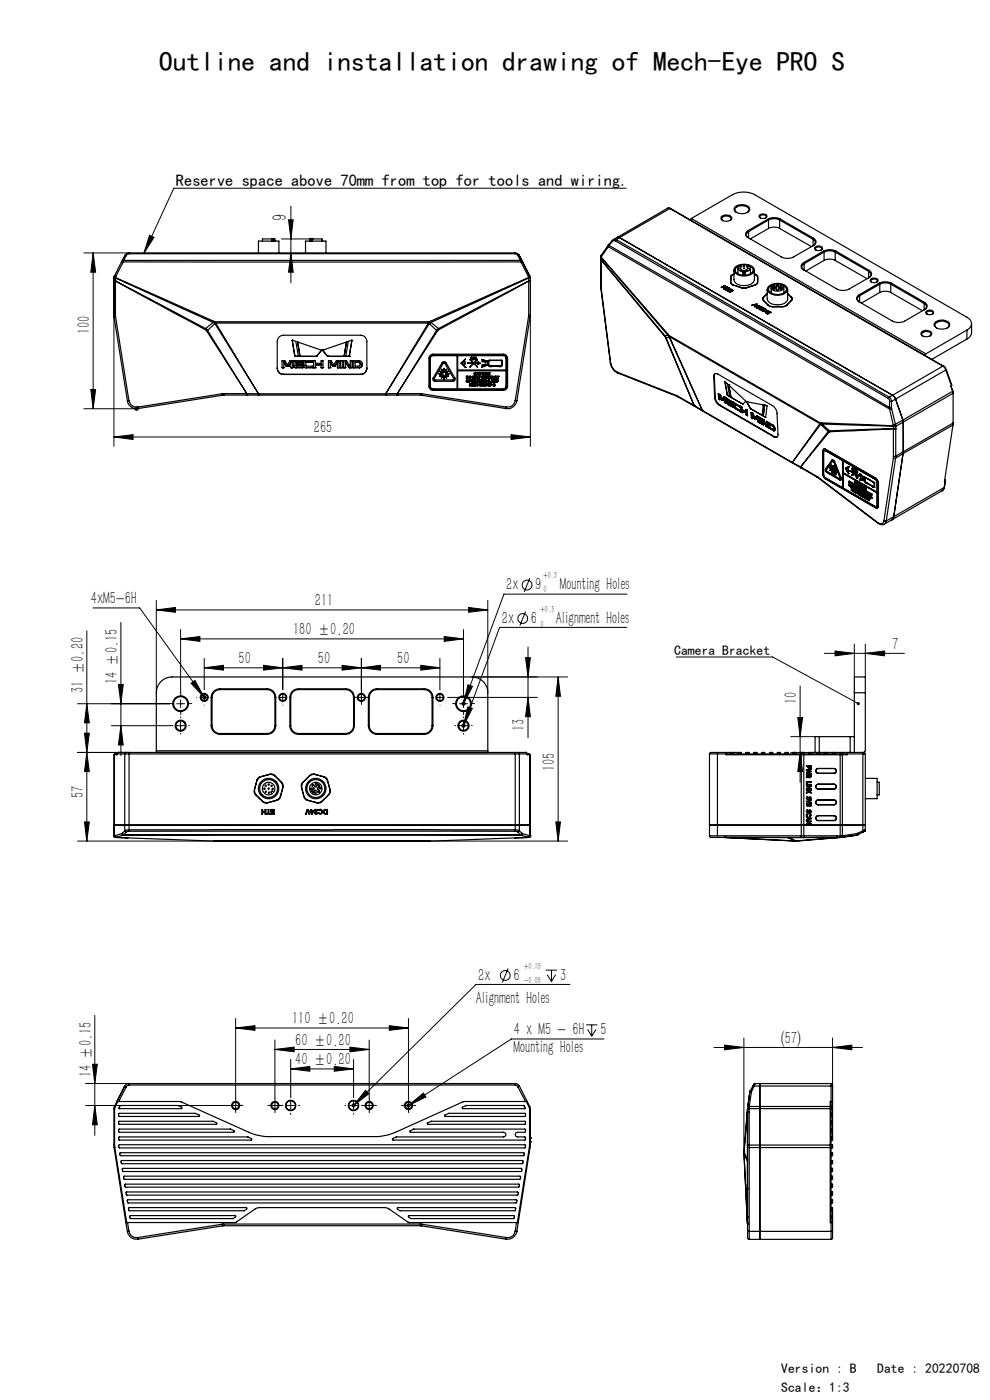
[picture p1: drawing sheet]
<svg xmlns="http://www.w3.org/2000/svg" width="210mm" height="297mm" viewBox="0 0 210 297" stroke-linecap="round" stroke-linejoin="round" font-family="sans-serif">
<defs><g id="words">
<text font-size="5.8" x="33.8" y="15.1">Outline and installation drawing of Mech-Eye PRO S</text>
<text font-size="4.4" x="60.8" y="46.8" transform="rotate(-90 60.8 46.8)">9</text>
<g font-size="3.8">
<text x="19" y="70.9" transform="rotate(-90 19 70.9)">100</text>
<text x="66.6" y="91.9">265</text>
<text x="107.4" y="125.2">2x</text>
<text x="113.5" y="125.2">9</text>
<text x="118.8" y="125.2">Mounting Holes</text>
<text x="19.3" y="128.1">4xM5-6H</text>
<text x="66.8" y="128.6">211</text>
<text x="62.2" y="134.8">180 ±0.20</text>
<text x="106.5" y="132.3">2x</text>
<text x="112.6" y="132.3">6</text>
<text x="117.9" y="132.3">Alignment Holes</text>
<text x="189.2" y="137.9">7</text>
<text x="50.6" y="140.9">50</text>
<text x="67.4" y="140.9">50</text>
<text x="84.2" y="140.9">50</text>
<text x="17.7" y="147" transform="rotate(-90 17.7 147)">31 ±0.20</text>
<text x="24.9" y="145.2" transform="rotate(-90 24.9 145.2)">14 ±0.15</text>
<text x="169" y="149.4" transform="rotate(-90 169 149.4)">10</text>
<text x="111.3" y="155.2" transform="rotate(-90 111.3 155.2)">13</text>
<text x="117.7" y="163.6" transform="rotate(-90 117.7 163.6)">105</text>
<text x="17.7" y="169.3" transform="rotate(-90 17.7 169.3)">57</text>
<text x="101.4" y="208">2x</text>
<text x="108.9" y="208">6</text>
<text x="118.8" y="208">3</text>
<text x="100.9" y="213.1">Alignment Holes</text>
<text x="62" y="217.3">110 ±0.20</text>
<text x="62.6" y="221.9">60 ±0.20</text>
<text x="109" y="219.6">4 x M5 - 6H</text>
<text x="127.4" y="219.6">5</text>
<text x="165.7" y="221.4">(57)</text>
<text x="62.6" y="226">40 ±0.20</text>
<text x="109" y="223.3">Mounting Holes</text>
<text x="19.4" y="228.5" transform="rotate(-90 19.4 228.5)">14 ±0.15</text>
</g>
<text font-size="3.5" x="37.3" y="39.4">Reserve space above 70mm from top for tools and wiring.</text>
<g font-size="2.9">
<text x="143" y="138.9">Camera Bracket</text>
<text x="165.7" y="291.3">Version : B</text>
<text x="186.1" y="291.3">Date : 20220708</text>
<text x="165.7" y="295.3">Scale：1:3</text>
</g>
<g font-size="1.9">
<text x="115.3" y="122.7">+0.3</text>
<text x="115.3" y="125.7">0</text>
<text x="114.7" y="129.9">+0.3</text>
<text x="114.7" y="132.9">0</text>
<text x="111.2" y="205.6">+0.15</text>
<text x="111.2" y="208.6">-0.05</text>
</g>
</g></defs>
<g fill="none" stroke="#000" stroke-width=".21">
<path d="M132.8 39.9h-95.9l-6.4 13.9M17.8 53.7h9.6M19.8 53.7v33M19.8 53.7l.5 4h-1zM31.7 49.9l1 .4-2.2 3.5zM59.7 50.7h6M61.2 46.6h1l-.5 4.1zM61.7 53.7l.5 4h-1zM61.7 43.7v16.3M24.2 66.7v28M112.5 66.7v28M19.3 82.6h1l-.5 4.1z"/>
<path d="M24.2 92.7l4-.5v1zM24.2 92.7h88.3M28.6 86.4l.8 .7M29 86.2v1M29.4 86.4l-.8 .7M29.5 86.7h-11.7M108.4 92.2l4.1 .5-4.1 .5zM18.4 133.8v44.6M19.7 129h9.9l13.7 19M25.6 132v28.3M33.2 129.4l4-.5v1zM33.2 127.4v19.6"/>
<path d="M33.2 129.4h70.3M38.3 135.5l4.1-.5v1.1zM38.3 133.6v13.4M38.3 135.5h60M43.3 139.7v6.6M60 139.7v6.6M76.7 139.7v6.7M93.3 139.7v6.6M94.2 135l4.1 .5-4.1 .6zM98.3 133.6v13.4M99.4 128.9l4.1 .5-4.1 .5zM103.5 127.4v19.6"/>
<path d="M111.5 129.7l-1.2 3M111.5 139.5h1l-.5 4.1zM112 137.3v19.2M112.4 122.6l-1.2 3M133 133.1h-27l-7.7 20.8M133 126h-26.1l-8.6 23.3M143.5 139.4h20.4l18.2 9.9M174.9 138.6h16.9M177.1 138.1l4.1 .5-4.1 .5zM181.2 136.6v7M183.6 138.6l4-.5v1zM183.6 136.6v7"/>
<path d="M16.4 149.3h19.6M16.4 159.6h11M17.9 155.5h1l-.5 4.1zM18.4 159.6l.5 4.1h-1zM18.4 149.3l.5 4h-1zM23.6 153.9h12.9M25.1 145.2h1l-.5 4.1zM25.6 153.9l.5 4.1h-1zM37.5 149.3h1.7M37.5 153.9h1.7M38.3 148.4v1.7M38.3 153.1v1.7"/>
<path d="M40.5 145l.8-.6 2 3.6zM42.5 148h1.7M43 147.6l.7 .7M43.3 141.7l4.1-.6v1.1zM43.3 141.7h50M43.3 147.1v1.7M43.7 147.6l-.7 .7M55.9 141.1l4.1 .6-4.1 .5zM59.2 148h1.6M60 141.7l4.1-.6v1.1zM60 147.1v1.7M72.6 141.1l4.1 .6-4.1 .5z"/>
<path d="M75.8 148h1.7M76.7 141.7l4-.6v1.1zM76.7 147.1v1.7M89.3 141.1l4 .6-4 .5zM92.5 148h1.7M93.3 147.1v1.7M95 148h19M97.5 149.3h1.7M97.5 153.9h1.7M98 148.9l.7 .7M98 153.6l.7 .7M98.3 148.4v1.7"/>
<path d="M98.3 153.1v1.7M98.7 148.9l-.7 .7M98.7 153.6l-.7 .7M99.2 150l1 .3-1.9 3.6zM99.3 145.3l.9 .3-1.9 3.7zM100.2 143.6h20.2M112 148l.5 4h-1zM118.4 143.6l.5 4.1h-1zM118.4 143.6v34.8M167.7 159.6h3.9M167.7 156.3h5.2M169.2 152.2h1.1l-.6 4.1z"/>
<path d="M169.7 159.6l.6 4.1h-1.1zM169.7 145.5v20.5M16.4 178.4h30.9M17.9 174.4h1l-.5 4zM89.6 178.4h30.8M117.9 174.4h1l-.5 4zM20.1 215.4v25.5M50 218.1l4.1-.5v1zM50 216.1v16.9M50 218.1h36.6M82.6 217.6l4 .5-4 .5zM86.6 216.1v16.9"/>
<path d="M107.8 205.5l-1.2 2.9M115.8 205.8h2.3M116.1 206.8l.9 1.4M117 205.8v2.4M117.9 206.8l-.9 1.4M120.9 208.8h-19.9l-26 25.7M124.4 217.4h2.3M124.6 218.4l.9 1.4M125.5 217.4v2.4M126.4 218.4l-.9 1.4M18.1 234.5h30.3M18.1 229.9h9.3"/>
<path d="M19.6 225.8h1l-.5 4.1zM20.1 234.5l.5 4.1h-1zM49.1 234.5h1.7M50 233.7v1.7M57.5 234.5h1.7M58.3 233.7v1.7M58.3 222.6l4.1-.5v1zM58.3 220.6v12.4M58.3 222.6h20M60.8 234.5h1.7M61.7 226.8l4-.6v1.1zM61.7 224.8v7.8"/>
<path d="M61.7 233.7v1.7M61.7 226.8h13.3M70.9 226.2l4.1 .6-4.1 .5zM74.2 234.5h1.6M74.2 222.1l4.1 .5-4.1 .5zM74.6 234.2l.8 .7M75 224.8v7.9M75 233.7v1.7M75.4 234.2l-.8 .7M77.5 234.5h1.7M77.5 231.3l.7 .7-3.2 2.5zM78.3 220.6v12.4"/>
<path d="M78.3 233.7v1.7M85.8 234.5h1.7M86.3 234.2l.7 .7M86.6 234.5l3.2-2.6 .5 .8zM86.6 233.7v1.7M87 234.2l-.7 .7M128.1 220.4h-19.6l-21.9 14.1M151.4 222.2h31.6M153.7 221.7l4.1 .5-4.1 .5zM157.8 220.2v22.2M176.6 220.2v13.5M176.6 222.2l4.1-.5v1z"/>
<circle cx="110.9" cy="131.2" r="1.04"/>
<circle cx="111.8" cy="124.1" r="1.05"/>
<circle cx="107.2" cy="206.9" r="1.05"/>
</g>
<g fill="none" stroke="#000" stroke-width=".21" stroke-dasharray="15.2 1.3 1.3 1.3">
<path d="M36.7 153.9h-.2M36.7 149.3h-.7M38.3 152.3v-.2M38.3 155.6v.2M38.3 147.6v-.7M38.3 150.9v.7M40 153.9h.2M40 149.3h.7M41.7 147.9h.1M43.3 146.3h.1M43.3 149.6h.1M45 147.9h.1"/>
<path d="M58.3 147.9h.1M60 146.3h.1M60 149.6h.1M61.7 147.9h.1M75.8 147.9h-.7M76.7 147.1v-.7M76.7 148.8v.7M77.5 147.9h.7M91.7 147.9h.1M93.3 146.3h.1M93.3 149.6h.1M95 147.9h.1"/>
<path d="M96.7 153.9h-.2M96.7 149.3h-.7M98.3 152.3v-.2M98.3 155.6v.2M98.3 147.6v-.7M98.3 150.9v.7M100 153.9h.2M100 149.3h.7M49.2 234.5h-.7M50 233.7v-.7M50 235.3v.7M50.8 234.5h.7"/>
<path d="M57.5 234.5h-.7M58.3 233.7v-.7M58.3 235.3v.7M59.2 234.5h.7M60 234.5h-.3M61.7 232.8v-.2M61.7 236.2v.2M63.3 234.5h.3M73.3 234.5h-.1M75 232.8v-.1M75 236.2v.1M76.7 234.5h.1"/>
<path d="M77.5 234.5h-.7M78.3 233.7v-.7M78.3 235.3v.7M79.2 234.5h.7M85.8 234.5h-.7M86.7 233.7v-.7M86.7 235.3v.7M87.5 234.5h.7M157.8 244.6v-2.2"/>
</g>
<path d="M47.3 178.4h42.3" fill="none" stroke="#000" stroke-width=".21" stroke-dasharray="15.2 1.3 1.3 1.3" stroke-dashoffset="5.5"/>
<g fill="#000">
<path d="M181.8 149.1l.1-.1a.33 .33 0 0 1 .4 0 .33 .33 0 0 1 .1 .4l-.3-.1 .2 .2a.34 .34 0 0 1-.4 0 .34 .34 0 0 1-.1-.4z"/>
<path d="M31.7 49.9l1 .4-2.2 3.5zM99.2 150l1 .3-1.9 3.6zM99.3 145.3l.9 .3-1.9 3.7zM40.5 145l.8-.6 2 3.6zM77.5 231.3l.7 .7-3.2 2.5zM86.6 234.5l3.2-2.6 .5 .8z"/>
<path d="M61.2 46.6h1l-.5 4.1zM61.7 53.7l.5 4h-1z"/>
<path d="M19.3 82.6h1l-.5 4.1zM19.8 53.7l.5 4h-1z"/>
<path d="M24.2 92.7l4-.5v1zM108.4 92.2l4.1 .5-4.1 .5z"/>
<path d="M38.3 135.5l4.1-.5v1.1zM94.2 135l4.1 .5-4.1 .6zM43.3 141.7l4.1-.6v1.1zM55.9 141.1l4.1 .6-4.1 .5zM60 141.7l4.1-.6v1.1zM72.6 141.1l4.1 .6-4.1 .5zM76.7 141.7l4-.6v1.1zM89.3 141.1l4 .6-4 .5zM33.2 129.4l4-.5v1zM99.4 128.9l4.1 .5-4.1 .5zM58.3 222.6l4.1-.5v1zM74.2 222.1l4.1 .5-4.1 .5zM50 218.1l4.1-.5v1zM82.6 217.6l4 .5-4 .5zM61.7 226.8l4-.6v1.1zM70.9 226.2l4.1 .6-4.1 .5z"/>
<path d="M183.6 138.6l4-.5v1zM177.1 138.1l4.1 .5-4.1 .5z"/>
<path d="M18.4 159.6l.5 4.1h-1zM17.9 174.4h1l-.5 4zM118.4 143.6l.5 4.1h-1zM117.9 174.4h1l-.5 4z"/>
<path d="M17.9 155.5h1l-.5 4.1zM18.4 149.3l.5 4h-1zM25.6 153.9l.5 4.1h-1zM25.1 145.2h1l-.5 4.1zM112 148l.5 4h-1zM111.5 139.5h1l-.5 4.1zM20.1 234.5l.5 4.1h-1zM19.6 225.8h1l-.5 4.1z"/>
<path d="M169.2 152.2h1.1l-.6 4.1zM169.7 159.6l.6 4.1h-1.1z"/>
<path d="M153.7 221.7l4.1 .5-4.1 .5zM176.6 222.2l4.1-.5v1z"/>
</g>
<g fill="none" stroke="#000" stroke-width=".25">
<path d="M24.2 58.9l21 9.5M24.2 58.9h.3M24.2 59.6h.3zM24.2 58.9v7.8M24.3 58.6l-.1 .4h.3M24.3 58.6l.3 .1M24.3 58.6h.1M24.3 58.6l-.1 .3M24.5 58.9l20.8 9.3M24.5 59.6l19.1 10.1M24.5 59.6l19 10.3M24.5 59.6h.1"/>
<path d="M24.5 58.9v7.8M24.6 58.7l-.1 .2M25.8 55.5l.3 .1M25.8 55.5l-1.5 3.1M26 55.2h.2M26 55.2l-.2 .3M26.1 55.6h84.4M26.1 55.6l-1.5 3.1M26.2 55.2h84.2M26.2 55.2l-.1 .4M26.5 54.2h.3M26.5 54.2l-.5 1"/>
<path d="M26.8 54.2l-.6 1M27.4 53.8l-.6 .4M27.4 53.8h81.9M27.4 53.7l-.6 .1-.3 .4M27.4 53.7v.1M27.4 53.7h81.9M54.8 53.7v-2.6h4.4v2.6M57.7 50.7h-2v.4M57.7 50.7h.1M57.7 50.7v.4M57.8 50.7h.2M57.8 50.7v.4"/>
<path d="M58 50.7h.1M58 50.7v.4M58.1 50.7h.2v.4M58.1 50.7v.4M64.8 53.7v-2.6h4.3v2.6M65.9 50.7h-.2v.4M65.9 50.7h.1M65.9 50.7v.4M65.9 50.7h.3M66.2 50.7h2.1v.4M66.2 50.7h.1M66.2 50.7v.4"/>
<path d="M66.2 51l-.1 .1M109.3 53.8l.3 .1 .3 .3M109.3 53.7v.1M109.3 53.7l.5 .1 .4 .4M109.9 54.2h.3M109.9 54.2l.5 1M110 54l.2 .2M110.2 54.2l.5 1M110.2 54.2l2.2 4.4M110.4 55.2h.3M110.4 55.2l.1 .4M110.5 55.6l1.6 3.1"/>
<path d="M110.7 55.2l1.7 3.4M110.8 55.5l-.3 .1M112.1 58.7v.2M112.1 58.9l-20.8 9.3M112.1 59.6l-19.1 10.1M112.1 59.6l-19 10.3M112.1 59.6h.1M112.1 58.9h.4M112.1 59h.4M112.1 58.9v7.8M112.4 58.6l-.3 .1M112.4 58.6l.1 .2"/>
<path d="M112.4 58.6l.1 .3M112.5 58.9l-21.1 9.5M112.5 58.9v.1M112.5 58.9h.1M112.5 59.6h-.4M112.5 59v7.7M127.4 55h.1M127.4 54.5l14.3 16.6M127.4 54.5l.1 .2M127.4 55l.1 .1M127.4 54.5l.1 6.5M127.5 54.4l-.1 .1"/>
<path d="M127.5 54.6l14.2 16.3M127.5 55.2l13.5 16.1M127.5 55.1l13.5 16.1M127.5 54.6v6.4M127.6 54.1v.3M127.6 54.1l-.1 .5M127.6 54.4l-.1 .2M127.6 54l-.1 .3M129 52.1v.2M129 52.1l-1.4 2M129 52.3l59.7 34.5M129 52.3l-1.4 2.1"/>
<path d="M129.2 51.9v.2M129.2 51.9l-.2 .2M129.2 52.1l59.5 34.3M129.2 52.1l-.2 .2M129.9 51v.2M129.9 51l-.7 .9M129.9 51.2l-.7 .9M130.1 50.8l-.2 .2M130.1 50.8h.6M130.5 51.1l-.6 .1M130.5 51.1l57.9 33.4M130.7 50.8l57.9 33.4"/>
<path d="M130.7 50.8l-.2 .3M130.9 50.4h.5M130.9 50.4l-.8 .4M131.4 50.4l-.7 .4M131.4 50.4l57.9 33.5M141.6 44.2h.5M141.6 44.2l-10.7 6.2M141.6 44.2h.6M142.1 44.2h.1M142.1 44.2l-10.7 6.2M142.1 44.2l57.9 33.5M142.2 44.2l58 33.5"/>
<path d="M146.6 46.4l8.8-5.1a5.2 5.2 0 0 1 4.7 0l45 26a1.43 1.43 0 0 1 1 1.4 1.43 1.43 0 0 1-1 1.3M146.6 46.4l-.1 .3M146.6 46.4l49.8 28.7M153 46a1.52 1.52 0 0 1 2.3 .2 1.38 1.38 0 0 1-2.4 .2zM153.3 46.8l-.1-.1a.61 .61 0 0 1 .1-.7 .61 .61 0 0 1 .7-.2l.3 .1a.68 .68 0 0 1 .7 .7l-.2 .2M155 59.4v.1M155.5 58.2l-.5 .5v1.2l.6 .6M155.5 58.2h.1M155.6 58.2h-.1M155.6 58.2h.1M155.7 57.3v2a2.14 2.14 0 0 0 2.6 1.3l.9-.3a1.25 1.25 0 0 0 .8-1v-2M155.7 58.2l-.7 .4 .1 1.6 2.6 1 2.9-1 .1-1.6-.7-.4"/>
<path d="M155.7 58.1l-.1 .1M155.9 43.9a2.13 2.13 0 0 1 3.1 .4 1.75 1.75 0 0 1-2.6 .9 .76 .76 0 0 1-.6-.5 .76 .76 0 0 1 .1-.8zM156.1 56.5a2.96 2.96 0 0 1 3.8 .5 1.17 1.17 0 0 1-1.1 1.4 2.68 2.68 0 0 1-3-.8 .91 .91 0 0 1 .3-1.1zM156.2 45.1a.72 .72 0 0 1-.3-.8 .72 .72 0 0 1 .7-.6 1.69 1.69 0 0 1 2.3 .8l-.4 .6M156.5 56.9v1.2M157 56.3a.95 .95 0 0 0-1 .8 .95 .95 0 0 0 .7 1.1 2.41 2.41 0 0 0 3-.8 1.22 1.22 0 0 0-1.1-1.1M157.6 57.7l-.3-.1a.69 .69 0 0 1-.8-.7 .69 .69 0 0 1 .8-.7h1.1a.69 .69 0 0 1 .8 .7 .69 .69 0 0 1-.8 .7l-.3 .1M157.6 57.7v.7M157.7 58.4v-1h.1h.2v1M157.7 57.6l-.1 .1M158 57.6l.1 .1M158.1 57.7v.7"/>
<path d="M158.6 49.3l.2-.2v1.4l-.4-.3-.1-.4zM158.7 48.9a.78 .78 0 0 0-.5 .8 .78 .78 0 0 0 .5 .7l7 4.1a2.84 2.84 0 0 0 2.6 0l4.3-2.4a.81 .81 0 0 0 .5-.8 .81 .81 0 0 0-.5-.8M158.7 48.9l.1 .2M159.2 56.9v1.2M160 58.1l.1 .1M160.1 58.2h.1M160.2 58.2l.5 .6v1.1l-.3 .4-2 .8-1.2-.1M160.2 58.2h.1M160.7 59.4v.1M161 45.7a1.01 1.01 0 0 1 1.7 .2 1.03 1.03 0 0 1-1.7 0zM161.3 46.2l-.1-.1a.69 .69 0 0 1 .6-.6 .69 .69 0 0 1 .8 .5l-.2 .2M162.9 46.5a2.84 2.84 0 0 1 2.6 0"/>
<path d="M162.9 46.5l-4.2 2.4M162.9 46.5l.1 .2M163 46.7a2.62 2.62 0 0 1 2.4 0M163 48.5a2.62 2.62 0 0 1 2.4 0M163 46.7l-4.2 2.4M163 46.7v1.8M163 48.5l-3.9 2.2M165.4 46.7l7.1 4.1M165.4 46.7v1.8M165.4 48.5l6.7 3.8M165.5 46.5l7.1 4M165.5 46.5l-.1 .2"/>
<path d="M170.4 56.1l.2-.2v1.4l-.5-.7zM170.5 55.7a.78 .78 0 0 0-.6 .8 .78 .78 0 0 0 .6 .7l7 4.1a2.84 2.84 0 0 0 2.6 0l4.3-2.4a.81 .81 0 0 0 .5-.8 .81 .81 0 0 0-.5-.7M170.5 55.7l.1 .2M172.5 50.8a.75 .75 0 0 1 .4 .6 .75 .75 0 0 1-.4 .7zM172.6 50.5l-.1 .3M172.8 52.5a1 1 0 0 1 1.7 .2 1.03 1.03 0 0 1-1.7 0zM173.1 53.1l-.2-.3a.84 .84 0 0 1 1.4 0l-.1 .3M174.7 53.3a3.2 3.2 0 0 1 2.6 0M174.7 53.3l-4.2 2.4M174.7 53.3l.1 .2M174.8 53.5a2.62 2.62 0 0 1 2.4 0M174.8 55.2a2.62 2.62 0 0 1 2.4 0"/>
<path d="M174.8 53.5l-4.2 2.4M174.8 53.5v1.7M174.8 55.2l-3.9 2.3M177.2 53.5l7.1 4.1M177.2 55.2l6.7 3.9M177.2 53.5v1.7M177.3 53.3l7.1 4.1M177.3 53.3l-.1 .2M184.3 57.6a.73 .73 0 0 1 .4 .7 .73 .73 0 0 1-.4 .6zM184.4 57.4l-.1 .2M184.8 59.2l.8-.2a.55 .55 0 0 1 .7 .5 1.03 1.03 0 0 1-1.7 0zM184.9 59.9l-.2-.3a.84 .84 0 0 1 1.4 0l-.2 .3"/>
<path d="M24.1 65.2h.1M24.2 66.7h.3M24.2 66.7v.6M24.2 67.3l2.8 17.7M24.5 66.7v.5M24.5 67.2l-.3 .1M24.5 67.2l2.8 17.8M43.5 69.9l.4 .3M43.6 69.7l.4 .4M43.6 69.7l-.1 .2M43.9 70.2l8.5 13.3M44 70.1l-.1 .1"/>
<path d="M44 70.1l8.4 13.4M45.2 68.4l-1.6 1.3M45.2 68.4l.2 .1M45.3 68.2l-.1 .2M45.3 68.2l.2 .1M45.4 68.5l.2 .1M45.5 68.3l.3 .2M45.5 68.3l-.1 .2M45.5 68.3h45.6M45.6 68.6h.1M45.6 68.6l9.2 14.9M45.6 68.6l-1.6 1.5"/>
<path d="M45.8 68.5h45.1M45.8 68.5l-.2 .1M45.8 68.5h.1M45.8 68.5l9 15M58.8 78.1v-5.6a1.33 1.33 0 0 1 1.3-1.4h16.4a1.33 1.33 0 0 1 1.3 1.4v5.6M58.8 78.1a1.33 1.33 0 0 0 1.3 1.3M59.8 78h.1M59.9 78h.1M59.9 78h.3M60.1 79.4h16.4M60.1 79.4h.1M60.2 78h.1"/>
<path d="M60.2 76.8h.1M60.2 76.8v1.2M60.2 76.8l.5 .9M60.7 77.7h.1M60.8 77.7h.1M60.8 77.7h.3M61 77.4h.1M61 77.4l-.6-.9h-.6v1.5M61 77.4l.5-.9h.6v1.5M61.1 77.7h.1M61.2 77.7h.1M61.7 76.8h.1"/>
<path d="M61.7 78h.1M61.7 76.8l-.5 .9M61.7 76.8v1.2M61.7 78h.4M62 72.2l.7 .2M62 72.2h.1M62 72.2l.5 3.4M62.1 78h.1M62.4 77.6l.3 .4M62.5 75.6h.1M62.6 75.6h.1M62.7 72.4l.1 .1"/>
<path d="M62.7 78h.1M62.7 78h1.5M62.8 76.8v.9h1.4v.3M62.8 76.8h.1M62.8 76.8h1.4M62.8 72.5l.5 3.1h-.7M63 77.4v-.3h1.2v.3M63 77.4h.1M63 77.4h1.2M63.6 75.6h.1M63.6 75.6h3.5M64.2 76.8h.1"/>
<path d="M64.2 77.4h.1M64.2 78h.1M64.2 76.8v-.3h-1.8v1.1M64.5 77.6l.3 .4M64.8 78h.1M64.8 78h1.5M64.9 76.8v.9h1.4v.3M64.9 76.8h.1M64.9 76.8h1.4M66.3 76.8h.1M66.3 78h.1M66.3 76.8v-.3h-1.8v1.1"/>
<path d="M66.5 78h.1M66.5 76.5v1.5M66.6 76.5h-.1M66.6 76.5h.3v.6h1.2v-.6M66.6 78h.1M66.6 78h.3M66.9 78h.1M66.9 77.4h.1M66.9 77.4h1.2M66.9 77.4v.6M67.1 75.6h.1M68.1 78h.1"/>
<path d="M68.1 76.5h.1M68.1 77.4h.1M68.1 77.4v.6M68.2 76.5h.3v1.5M68.2 78h.1M68.2 78h.3M68.2 74.3l-5.1-1.7 .5 3M68.2 74.3h.1M68.2 74.3l-1.1 1.3M68.4 74.3h.1M68.4 74.3l1.1 1.3M68.5 78h.1"/>
<path d="M69.5 75.6h.1M69.5 75.6h3.5M69.7 78h.1M69.7 78h.3M70 78h.1M70.1 78h-.1M70.1 76.8h.1M70.1 76.8v1.2M70.1 76.8l.5 .9M70.6 77.7h.1M70.7 77.7h.1M70.7 77.7h.3"/>
<path d="M71 77.7h.1M71.5 76.8h.1M71.5 76.8l-.5 .9M71.6 78h.1M71.6 76.8h.1M71.6 76.8v1.2M71.6 78h.3M71.9 76.5h-.5l-.6 .9-.6-.9h-.5v1.5M71.9 76.5h.1M71.9 78h.1M71.9 76.5v1.5M72.2 78h.1"/>
<path d="M72.2 76.5v1.5M72.2 76.5h.4v1.5M72.2 76.5h.1M72.2 78h.4M72.6 78h.1M72.9 78h.1M72.9 78h.3M73 75.6h.1M73.2 78h.1M73.3 78h-.1M73.3 76.8h.1M73.3 76.8v1.2"/>
<path d="M73.3 76.8l.7 1.2M73.5 72.6l-5.1 1.7M73.5 72.6h.1M73.5 72.6l-.5 3M74 78h.1M74 75.6h.1M74.1 75.6h-.1M74.1 75.6h.1M74.1 78h.1M74.1 78h.5M74.6 72.2l-.7 .2-.6 3.2h.7M74.6 76.5h-.3v1.3l-.8-1.3h-.6v1.5"/>
<path d="M74.6 76.5h.1M74.6 72.2h.1M74.6 78h.1M74.6 72.2l-.5 3.4M74.7 78h-.1M74.7 76.5v1.5M75 78l-.1-1.5h1.3a.76 .76 0 0 1 .6 .8 .76 .76 0 0 1-.6 .7M75 78h.1M75 78h1.2M75.3 76.8v.9h.9l.2-.2v-.4M75.3 76.8h.1M75.3 76.8h.8"/>
<path d="M76.1 76.8l.3 .3M76.1 76.8h.1M76.2 78h.1M76.4 77.1h.1M76.5 79.4h.1M77.8 78.1a1.33 1.33 0 0 1-1.3 1.3M90.9 68.5l.2 .1M90.9 68.5h.1M90.9 68.5l-9.1 15M91.1 68.6h.1M91.1 68.6l-9.3 14.9M91.1 68.6l1.5 1.5"/>
<path d="M91.1 68.3l-.2 .2M91.1 68.3l.1 .2M91.2 68.5l-.1 .1M91.3 75.4l.5-.3h15.1a.94 .94 0 0 1 .8 .9l-.1 6.1a.79 .79 0 0 1-.8 .7h-15.1a.86 .86 0 0 1-.7-.9v-6zM91.3 68.2l.1 .2M91.3 68.2l-.2 .1M91.3 75.5l.5-.2h15.1a.66 .66 0 0 1 .6 .7v6l-.4 .6-15.3 .1-.4-.3-.2-.3v-6.2zM91.4 68.4l1.6 1.3M91.4 68.4l-.2 .1M91.5 75.6l.3-.1h5.1v7h-5.1l-.3-.2-.2-.3v-6.1zM92.6 70.1l.2 .1M92.6 70.1l-8.3 13.4"/>
<path d="M92.8 70.2l-8.5 13.3M93 69.7l-.4 .4M93 69.7l.1 .2M93.1 79.3h.1M93.1 69.9l-.3 .3M93.1 79.3l.6 .1-.5 .4M93.2 78.7v.1M93.2 79.8h.1M93.2 79.8l.6-.1-.2 .5M93.2 79.3l.4-.1v.2zM93.2 78.8l.5 .3-.6 .2M93.3 79.8l.4-.3 .1 .1z"/>
<path d="M93.3 78.8l.5 .1-.1 .2zM93.6 78.3l.2 .6-.6-.2M93.6 78.3h.1M93.7 78.3l.4 .4M93.7 78.5l.3 .3h-.2zM93.7 79.1a.51 .51 0 0 1 .5-.3 .51 .51 0 0 1 .5 .3M93.7 79.4l.1 .2M93.7 79.4h.1M93.7 79.2v.2M93.7 79.2h.1M93.7 79.1h.1M93.7 79.1v.1"/>
<path d="M93.8 79.6a.49 .49 0 0 0 .8 0M93.8 76.9l.4-.2 .4 .2 1.9 3.3 .1 .4-.2 .2-4.2 .1-.4-.3 .1-.4zM93.8 78.8h.1M93.8 79.7h.1M93.8 79.7l.2 .1-.3 .3zM94 77.1h.4l1.8 3.2v.3l-4.1-.1zM94.1 79.8l.1 .6M94.1 79.8l-.4 .4M94.1 79.8h.2l-.1 .5zM94.2 78.2h.1M94.2 78.2l-.1 .5M94.2 78.2l.1 .5 .4-.4-.1 .6 .5-.2"/>
<path d="M94.2 78.3l.1 .4h-.2zM94.2 78.8a.48 .48 0 0 1 .5 .5 .48 .48 0 0 1-.5 .5M94.2 78.8a.48 .48 0 0 0-.5 .5 .48 .48 0 0 0 .5 .5M94.4 79.8l.1-.1 .2 .4zM94.6 78.9l.4-.1-.3 .3zM94.7 78.5l-.2 .3h-.1zM94.7 79.1h.1M94.7 79.2h.1M94.7 79.2v.2M94.7 79.4h.1M94.7 79.4l-.1 .2M94.7 79.1v.1"/>
<path d="M94.7 79.5l.3 .3-.4-.2zM94.7 79.2l.4 .1-.4 .1zM95.1 79.8l-.5-.1 .2 .5-.5-.4-.1 .6M95.1 79.8h.1M95.1 78.7h.1M95.1 78.8l-.4 .3 .5 .2M95.2 79.3h.1M95.2 79.3l-.5 .1 .4 .4M97.1 78.7h10.2v3.5l-.4 .3h-9.8zM97.1 75.5h9.8l.3 .1 .1 .3v2.6h-10.2zM97.8 77l1-.8-.3 .3a.75 .75 0 0 1 0 1.1l.2 .4M97.8 77v.1"/>
<path d="M97.8 77.1l.9 .9M97.9 77l.5-.4v.9zM98.7 78h.1M98.9 79.8l.5 .1-.1 .4h-.4zM99 79.9h.2v.3h-.2zM99.2 77h.8zM99.7 77.8l.7-.7h-.3l.3-.1-.7-.7 .8 .7 .8-.7-.7 .7h.3l-.3 .1 .7 .7M99.7 77.8h.1M99.7 77.8l.8-.7 .8 .7M99.9 75.8h.1M99.9 76.3h.1M99.9 75.8h.2"/>
<path d="M99.9 76.3h.1zM100 76.1h.1M100 75.8l-.1 .5M100 75.8h.1M100 75.8v.3M100 76.1l.2 .2M100.1 75.8l.1 .5M100.2 76.3h.1M100.3 79.8l.3 .3 .1-.3v.5l-.3-.3-.1 .3zM100.5 75.8h.1M100.5 75.8l-.2 .3 .1 .2h.2M100.5 75.8l-.1 .4h.2"/>
<path d="M100.5 75.8l.1 .1v-.1M100.5 76.1l.1 .1M100.5 76.1h.1M100.5 76.1h.2M100.6 76.3h.1M100.6 75.8h.1M100.6 79.1h.4l-.4 .1 .1 .2h.3a.26 .26 0 0 1-.4 0 .26 .26 0 0 1 0-.3zM100.6 76.1v.2M100.7 76.1h.1M100.9 75.9h.1M100.9 75.8l.2 .2-.3 .3M100.9 75.8v.1"/>
<path d="M100.9 75.8l.1 .1-.2 .4M101 77h.6l-.2-.2 .4 .2-.3 .3M101 77.1h.1M101 77.1h.6l-.2 .2M101.1 76.2l-.3 .1M101.1 76.2h.1M101.2 79l.4 .5h-.6zM101.3 77.8h.1M101.3 79.2l.1 .1h-.2zM101.4 79.8h.4l-.1 .1v.4zM101.4 77.3h.1M101.7 79l.1 .4h.2l.1-.4v.5l-.4-.1z"/>
<path d="M102.1 79.9h.4l-.3 .1a.23 .23 0 0 1 .3 .1 .23 .23 0 0 1-.2 .3 .23 .23 0 0 1-.2-.3l.3 .1zM102.2 79h.4l-.2 .1v.4l-.1-.4zM102.2 76.3l1 .3zM102.2 77.8l1-.3zM102.2 77.9h.1M102.3 77.4l.8-.1zM102.3 76.6l.8 .2zM102.3 76.6v.1M102.3 77.5h.1M102.6 79.8h.4l-.2 .1v.4zM102.7 79l.1 .5zM103.1 76.6h.1"/>
<path d="M103.2 79.8l.3 .5-.1-.1-.4 .1zM103.3 79.9l.1 .2h-.2zM103.5 76.7l.3-.3h2.6l.1 .1v1.1l-.2 .2h-2.4l-.4-.3M103.5 76.7h.1M103.5 76.7v.8M103.5 79l.3 .3 .1-.3v.5l-.3-.3-.1 .3zM103.5 77.5h.1M103.5 76.7v.7zM103.6 79.8l.5 .1-.2 .2 .2 .2-.2-.2-.3 .2zM103.7 76.5h2.7l.1 1-2.7 .1zM103.8 79.9l.2 .1zM104 77.7h.2"/>
<path d="M104 77.7h.1M104.2 79.8h.4l-.3 .1 .3 .1-.3 .1v.1l.3 .1h-.4zM104.2 77.7h.1M105 79.8h.2l.2 .5-.2-.1-.4 .1zM105.1 79.9l.1 .2h-.2zM105.4 79.8h.4l-.1 .1v.4zM105.9 77.7h.3M105.9 77.7h.1M106.2 77.7h.1M112.1 67.2l.3 .1M112.1 67.2l-2.8 17.8M112.1 66.7h.4"/>
<path d="M112.1 66.7v.5M112.4 67.3l-2.8 17.7M112.5 66.7l-.1 .6M127.5 60.9v.4M127.5 61.3l.1 .1M127.5 61.3l2 15.6M127.5 61l.1 .4M127.6 61.4l1.9 15.6M129.5 76.9v.2a2.98 2.98 0 0 0 1.5 2M129.5 76.9v.1M129.5 77l.5 1.2 .9 .7M130.9 78.9l.1 .2"/>
<path d="M130.9 78.9l12.6 5M131 79.1l12.7 5M141 71.3l.2 .4M141 71.2v.1M141 71.2l.3 .5M141.2 71.7h.1M141.2 71.7l6 14.3M141.3 71.7l5.9 14.3M141.7 71.1l-.7 .1M141.7 71.1l.1 .2M141.7 70.9v.2M141.7 70.9l.2 .3"/>
<path d="M141.8 71.3l.1 .1M141.9 71.2l.1 .2M141.9 71.2l-.1 .1M141.9 71.2l32.2 18.5M141.9 71.5h.1M141.9 71.4h.1M141.9 71.5l7.1 15.6M141.9 71.5l-.6 .2M141.9 71.4v.1M142 71.4l31.9 18.5M142 71.5l7 15.6M142 71.4v.1"/>
<path d="M151.4 79.9a.53 .53 0 0 1 .2-.6 .53 .53 0 0 1 .7 .1l11.5 6.6a2.03 2.03 0 0 1 1 1.7l.2 4.4a.54 .54 0 0 1-.2 .6 .54 .54 0 0 1-.7 0M151.4 79.9l.2 4.5M151.5 79.8l.2 4.5M151.5 79.8l-.1 .1M151.7 79.3l-.2 .5M153.5 60.8l.4 .2M153.7 60.6h.1M153.7 60.6h.1l-.3 .2M153.7 60.6l-.7 .4 .4-.1 .4 .2M153.7 60.6l-.7 .4M153.8 61.1l-.3 .2M153.8 61.1l-.3 .1"/>
<path d="M153.8 61.3h.1M153.8 61.3l-.1 .1 .7 .2-.2-.1M153.8 61.3l.2 .2M153.8 61.3l-.1 .1M153.9 61h.1M154 61.5h.1M154.2 61.5h.1M154.2 61.5l.1 .2M154.2 60.9h.1l-.8 .3M154.2 60.9l-.3 .1M154.2 60.9h.1M154.4 61.7h.1"/>
<path d="M154.4 61.7l.4 .2M154.4 61.7v.1M154.6 61.1h.1M154.6 61.1l.1 .1M154.6 61.1l-.6 .4M154.7 61.2l-.5 .3M154.8 61.5l-.1 .1 .3 .2M154.8 61.5l.4 .3M154.8 61.6h-.1M154.8 61.6l.4 .2M154.8 61.5v.1M154.8 61.9h.1"/>
<path d="M155 61.8l-.2 .1M155 61.3l.5 .3-.7 .5-.5-.4h.1M155 61.3l-.1 .1 .4 .2M155 61.4l.5 .2M155 61.3v.1M155.3 61.6l-.1 .2M155.3 61.6v.1M160.4 64.6l-.9 .1M160.4 64.6l-.3 .4M160.5 64.5l.1 .1M160.5 64.5l-1 .2M160.5 64.5l-1 .3"/>
<path d="M160.6 64.6l-.4 .5-.1-.1 .3-.4M160.8 65h.1M160.8 64.8v.1M160.8 64.8l.1 .1M160.8 64.8v.2M160.8 65h-.2l.5 .2M160.8 65l-.2 .1M160.8 64.9h-.1M160.9 64.9h.1M161 65h.1M161 65l.3 .2-.9 .1 .7-.1M161 65l.3 .2"/>
<path d="M161 64.8l.1 .1-.1 .1M161 64.8l-.1 .1M161 64.8l.1 .1M161.1 65.4v.3h.4M161.1 65.5l-.1 .1M161.1 65.2h.1M161.1 65.4v.1M161.2 65.5l.1 .1M161.3 65.6l.2 .1M161.3 65.6h.1M161.4 65.4h-.3M161.4 65.4l-.3 .1"/>
<path d="M161.4 65.4h.1M161.4 65.4h.4M161.5 65.2l.3 .2M161.6 65.1l.5 .3-.8 .1v.1M161.6 65.8h.1M161.6 65.1l-.1 .1M161.6 65.2l.5 .2M161.6 65.2h-.1M161.6 65.1v.1M161.7 65.8l.2 .2M161.7 65.8h.1M161.8 65.4h.1"/>
<path d="M161.9 66h.4M161.9 66h.1M161.9 63.1v.6l1 1.1 1.1 .3M161.9 63.1h.1M162 63.1h-.1M162 63.1h.1M162.1 65.5l.4 .1M162.3 66h.1M162.5 65.6l.1 .1a.53 .53 0 0 1-.5 .4 .53 .53 0 0 1-.5-.3M162.5 65.6l-.4-.1 .4 .3-.2 .2M162.5 65.6l.1 .3M162.5 65.8l-.2 .2"/>
<path d="M162.5 65.6h.1M162.5 66.1l-.1 .3 .4 .2 .7-.4-.2-.1M162.5 66.1h.8M162.5 66.1l-.1 .2M162.5 66.1h.1M162.6 66.3h.1M162.6 66.3l.1 .2M162.7 66.5l.1 .1M162.7 66.4v.1M162.7 61.4v2a2.55 2.55 0 0 0 3.6 1 1.25 1.25 0 0 0 .8-1v-2M162.7 62.3l-1 1.2 1.4 1.4 .4 .1h2.8l.5-.1 1.3-1.4-1-1.2M162.7 62.3l-.7 .8"/>
<path d="M162.8 66.5v.1M163.2 60.6a2.86 2.86 0 0 1 3.8 .5 1.41 1.41 0 0 1-1.6 1.5 2.22 2.22 0 0 1-2.7-1.2zM163.3 66.1l.2 .1M163.3 66.1h.1M163.3 66.2a.4 .4 0 0 0-.4-.2 .4 .4 0 0 0-.3 .4h.1M163.3 66.2l-.5 .4M163.3 66.2v.1M163.6 60.9a1.63 1.63 0 0 1 2.6 0 1.43 1.43 0 0 1-2.3 .6l-.2-.4M163.6 60.9h.1M163.6 60.9v1.3M163.7 61.1h.8M163.7 60.9h.8"/>
<path d="M163.7 60.9v.2M164.1 60.4a.96 .96 0 0 0-1 .8 .96 .96 0 0 0 .8 1.1 2.38 2.38 0 0 0 2.9-.8 1.23 1.23 0 0 0-1.1-1.1M164.5 61.1l.4 .5 .2-.1v-.3l.2-.1M164.5 60.9v.2M164.9 60.4l-.2 .1-.1 .6M164.9 60.7l-.4 .2M164.9 60.4h.1M164.9 60.7h.1M164.9 60.4v.3M165 60.7l.3 .2M165 60.4l.1 .1 .1 .6M165 60.4v.3"/>
<path d="M165.3 61.1h.4M165.3 60.9h.4M165.3 60.9v.2M165.7 60.9l.2 .1-.2 .1M165.7 60.9v.2M166.3 61v1.2M167.1 62.3l.8 .8M167.9 63.1h.1M167.9 63.1v.7l-1 .9-1.1 .4M182.1 62.9l.3-.1v1.3l-.5-.7zM182.2 62.5a.78 .78 0 0 0-.5 .8 .78 .78 0 0 0 .5 .7l7.1 4.1a2.84 2.84 0 0 0 2.6 0l4.2-2.5a.78 .78 0 0 0 .6-.7 .78 .78 0 0 0-.6-.7M182.2 62.5l.2 .3"/>
<path d="M186.5 60.1a3.2 3.2 0 0 1 2.6 0M186.5 60.1l-4.3 2.4M186.5 60.1l.1 .2M186.6 60.3a2.54 2.54 0 0 1 2.3 0M186.6 62.1a2.54 2.54 0 0 1 2.3 0M186.6 60.3l-4.2 2.5M186.6 60.3v1.8M186.6 62.1l-3.9 2.2M188.9 60.3l7.1 4.1M188.9 60.3v1.8M188.9 62.1l6.8 3.8M189.1 60.1l7 4.1"/>
<path d="M189.1 60.1l-.2 .2M195.5 70.4a1.42 1.42 0 0 1 2.2 .4 1.41 1.41 0 0 1-2.4 0zM195.8 71.3l-.3-.3a1.11 1.11 0 0 1 1-.7 1.11 1.11 0 0 1 1 .6l-.2 .4M196 64.4a.7 .7 0 0 1 .5 .6 .7 .7 0 0 1-.5 .7zM196.1 64.2l-.1 .2M196.4 75.1l-.2 .3M196.4 66.1a.95 .95 0 0 1 1.6 .3 1.01 1.01 0 0 1-1.6-.1zM196.7 66.6l-.2-.2a.84 .84 0 0 1 1.4 0l-.1 .2M198.4 68.4a2.1 2.1 0 0 1 3.1 .4 1.64 1.64 0 0 1-2.3 1 1.04 1.04 0 0 1-1-1.2zM198.7 69.6a.69 .69 0 0 1-.4-.8 .69 .69 0 0 1 .7-.5 1.68 1.68 0 0 1 2.3 .7l-.4 .6M200 77.7l.6 .8M200 77.7h.2"/>
<path d="M200 77.7l-10.7 6.2M200.2 77.7l.4 .4M200.6 78.5l.1-.1 1.2 3.3-.1 .2M200.6 78.5l-10.6 6.2M200.6 78.5l1.2 3.4M205.1 70l-8.7 5.1M205.1 70v1.9M205.1 71.9l-7.4 4.3M206.1 68.6v2a1.65 1.65 0 0 1-1 1.3M27 85a1.95 1.95 0 0 0 2.3 1.7M27.3 85a1.64 1.64 0 0 0 1.9 1.4M27.3 85h-.3"/>
<path d="M29.2 86.4l.1 .3M47.1 83.5l.1 .4M47.1 83.5l-17.9 2.9M47.2 83.9l-17.9 2.8M47.4 83.5v.3M47.4 83.8l-.2 .1M47.4 83.5h5M47.4 83.8h41.8M47.4 83.5h-.3M52.4 83.5h.1M52.4 83.5v.3M52.4 83.8h.1"/>
<path d="M52.4 83.5h2.4M54.8 83.5h.1M54.8 83.5v.3M54.8 83.8h.1M54.8 83.5h27M81.8 83.6v.2zM84.3 83.5h.1M84.3 83.5v.3M84.3 83.8h.1M84.3 83.5h4.9M84.3 83.5h-2.5M89.2 83.5v.3"/>
<path d="M89.2 83.8l.3 .1M89.2 83.5h.3M89.5 83.9l17.9 2.8M89.5 83.5v.4M89.5 83.5l17.9 2.9M93.6 80.2h.1M94.2 80.4h.1M99.5 80.6l.4 .1v.2h-.3v.2zM99.6 81.4h.4l-.1 .3 .2 .2-.3-.2-.2 .2zM99.6 80.7l.2 .1h-.2zM99.7 81.5l.2 .1zM100 80.6h.4l-.3 .1 .3 .1-.3 .1v.1l.3 .1h-.4z"/>
<path d="M100.2 81.4l.1 .5zM100.4 81.5h.4h-.3l.3 .2v.1h-.4v-.1l.2 .1zM100.5 81.5h.1M100.5 80.6l.5 .1-.2 .2 .2 .2 .2-.5h.2l.1 .5h-.6l-.2-.2-.2 .2zM100.6 80.7l.3 .1h-.3zM100.6 80.9h.1M100.9 81.4l.1 .2 .4-.2-.3 .2 .3 .3-.3-.2-.2 .2zM101.3 80.7l.1 .2h-.2zM101.6 80.6h.4l-.2 .1v.4zM101.7 81.4h.3v.2a.16 .16 0 0 0-.3 0 .16 .16 0 0 0 .1 .2 .16 .16 0 0 0 .2-.1l-.1-.1h.2v.2l-.3 .1a.25 .25 0 0 1-.2-.2 .25 .25 0 0 1 .1-.3zM102.1 80.6l.1 .5zM102.2 81.4l.5 .1-.2 .2 .2 .2-.3-.2-.2 .2z"/>
<path d="M102.3 80.6l.3 .3 .1-.3v.5l-.3-.3-.1 .3zM102.3 81.5l.3 .1zM102.3 81.7h.1M103 80.6l.3 .1a.2 .2 0 0 0-.2-.1 .2 .2 0 0 0-.1 .3 .2 .2 0 0 0 .2 .1l-.1-.2h.3v.2l-.4 .1a.26 .26 0 0 1-.2-.2 .26 .26 0 0 1 .2-.3zM103.4 81.4l.1 .4h.2l.1-.4v.5l-.4-.1zM103.7 80.6l.1 .4 .3 .1 .3-.5 .2 .5h-.9zM103.8 80.1h.1M103.9 81.4l.5 .1-.1 .2h-.3v.2zM104 81.5l.2 .1h-.2zM104.4 80.7v.2h-.1zM104.7 80.6h.1l.2 .3v-.3h.2v.5l-.1-.4-.1 .4h-.1l-.1-.4-.1 .4zM104.7 81.4l.3 .1-.2 .3 .2 .1h-.4l.2-.3-.2-.1z"/>
<path d="M105.3 80.6l.4 .1-.3 .4zM105.4 80.7l.2 .1h-.2zM107.4 86.4v.3M109.3 85a1.64 1.64 0 0 1-1.9 1.4M109.3 85h.3M109.6 85a2.01 2.01 0 0 1-2.2 1.7M143.5 83.9l.2 .2M143.5 83.9l.3 .1M143.7 84.1l.1 .1M143.8 84v.2M143.8 84l3.4 2M143.8 84.2l3.5 2"/>
<path d="M147.2 86h.1M147.2 86l.1 .2M147.2 86l1.8 1.1M147.3 86.2h.1M147.3 86.2l1.7 1M149 87.1h.1M149 87.1v.1M149 87.1l19.1 11M149 87.2l19.1 11M151.6 84.4a2.2 2.2 0 0 0 1 1.6M151.7 84.3a2.3 2.3 0 0 0 1 1.6M151.7 84.3l-.1 .1"/>
<path d="M152.4 83.5h.1M152.4 83.5v1.1M152.4 83.5l.4 .2 .4 .9M152.4 84.6l.1 .1M152.5 84.7l.2 .1M152.5 84.6l.2 .2M152.6 86l11.5 6.7M152.6 83.9h.1M152.6 83.9l.1 .9M152.7 83.9h.1M152.7 83.9l.4 .9M152.7 84.8h.1"/>
<path d="M152.7 85.9l11.6 6.7M152.7 85.9l-.1 .1M153.1 84.8h.1M153.1 84.8l.3 .2M153.1 84.8l.3 .1M153.2 84.6h.1M153.4 84.9h.1M153.4 85h.1M153.6 84.2h.1M153.6 84.2l-.4 .4M153.6 84.2l.4 .2v1.1M153.7 84.5h.1"/>
<path d="M153.7 84.5l-.3 .5M153.7 80.9h.1M153.7 84.5l.1 .9M153.7 80.9l.6 2.9M153.8 85.4h.1M153.8 80.9l.5 .5 .5 2.8-.5-.3M153.8 85.4l.2 .1M153.8 80.9l.5 2.9M154 85.5h.1M154.2 84.5h.1M154.2 84.5v.9M154.2 85.4l.3 .4"/>
<path d="M154.2 84.5l1.3 .8M154.2 85.4h.1M154.3 83.8v.1M154.3 83.8h.1M154.3 83.9h.1M154.4 84.9l.1 .7 1 .6v.2M154.4 84.9l1.1 .6M154.5 85.8h.1M154.5 85.8l1 .6M154.6 81.7l3.6 3.4-.7 .6M154.6 81.7h.1M154.6 81.7l.4 2.6"/>
<path d="M154.6 81.7l.5 2.6M154.7 85.3h.1M154.7 85.5h.1M154.7 85.3v.2M154.7 85.3l.8 .4v.3l-.8-.5M154.7 85.4v.1M154.7 85.3v.1M154.7 85.5l.8 .4M155 84.3l2.5 1.4M155.1 84.3l2.4 1.4M155.1 84.3h-.1M155.5 85.3h.1"/>
<path d="M155.5 85.3v.2M155.5 85.5h.1M155.5 86.4h.1M155.7 85.4l1.3 .7v.3M155.7 85.4h.1M155.7 85.4v.9M155.7 86.3l.3 .4M155.7 86.3h.1M156 86.7l1 .6M156 85.8l1 .6M156 86.7h.1M156 86.7l1 .5"/>
<path d="M157 86.3l-1-.5v.7l1 .5v.3M157 87.3h.1M157.1 86.3l.1 1M157.2 86.2l-.1 .1M157.2 86.2l.2 .2v.5l.9 .4M157.2 86.2v1.1M157.2 87.3v.1M157.2 87.3h.1M157.2 87.4l.2 .1M157.2 87.4h.1M157.4 87.5h.1M157.4 87.5v-.4l.9 .5"/>
<path d="M157.5 85.7h.1M158.3 86.9l.2 .1 .1 1.2M158.3 86.9h.1M158.3 86.9v.4M158.3 88h.1M158.3 87.6h.1M158.3 87.6v.4M158.3 88l.2 .2M158.4 88l.2 .2M158.4 85.2v.1M158.4 85.2h.1M158.4 85.2l3.5 .7"/>
<path d="M158.4 85.3l.8 1.4M158.4 85.2l.8 1.5M158.6 88.2h-.1M159.2 86.7h.1M159.2 86.7l2.4 1.4M159.3 87.5l.5 .3 .4 .8M159.3 87.5h.1M159.3 87.5l.1 1.1M159.4 88.6v.1M159.4 88.6h.1M159.4 88.7l.2 .1M159.5 88.6l.2 .2"/>
<path d="M159.5 88.6l-.1 .1M159.6 88.8h.1M159.6 87.9h.1M159.6 87.9l.1 .9M159.6 87.9l.5 .9M159.7 87.9l.4 .9M160.1 88.8v.1M160.1 88.8h.1M160.1 88.9l.2 .1M160.2 88.6h.1M160.3 89h.1M160.5 88.2h.1"/>
<path d="M160.5 88.2l-.3 .4M160.5 88.2l.4 .2 .1 1.2M160.7 88.5h.1M160.7 88.5l-.4 .5M160.7 88.5v.9M160.7 89.4l.1 .1M160.7 88.5l.1 .9M160.8 89.4h.1M160.8 89.5l.2 .1M160.8 89.4l.2 .2M160.8 89.4h-.1M160.8 89.4v.1"/>
<path d="M161 89.6h.1M161.1 88.6l.1 1.1M161.2 88.5l.2 .2 .1 1.1M161.2 88.5l-.1 .1M161.2 89.7h.1M161.2 88.5v1.2M161.2 89.7l.3 .1M161.5 89.8h.1M161.6 88.8h.1M161.6 88.8l.1 1.2M161.6 88.8l.5 .3 .5 1.3M161.6 88.8l.1 1.1"/>
<path d="M161.7 90h.1M161.7 89.9v.1M161.7 90l.2 .1M161.9 89.2h.1M161.9 85.9h.1M161.9 88.3l.5 .2M161.9 89.2v.9M161.9 89.2l.6 1.2M161.9 85.9l-.3 2.2-2.4-1.4M161.9 88.3h.1M162.2 86l.5 .1-.3 2.4M162.2 86h.1"/>
<path d="M162.2 86l-.3 2.3M162.4 88.5h.1M162.5 90.4h.1M162.5 90.4l.4 .3M162.6 89.4h.1M162.6 89.4v1M162.6 89.4l.3 .1v1.2M162.6 90.4h.1M162.6 89.4l.1 .9M162.9 90.7h.1M163.1 89.7h.1M163.1 89.7v1.1"/>
<path d="M163.1 89.7l1.2 .8a.61 .61 0 0 1-.1 .9h-.2M163.1 90.8h.1M163.2 90.8l.8 .6M163.2 90.8l.9 .5M163.2 90.8h.1M163.2 90.8h-.1M163.3 90.1l.1 .6 .6 .4 .1-.2M163.3 90.1l.6 .2M163.3 90.1l.6 .3M163.9 90.4l.2 .4M163.9 90.3l.2 .4M163.9 90.3v.1"/>
<path d="M164.1 91.3l.3 .1M164.1 91.3l-.1 .1M164.1 90.7l.1 .2M164.1 90.7v.2M164.1 90.9h.1M164.2 90.9l-.1 .1M164.3 92.6l.6 .1M164.3 92.6l-.2 .1M168.1 98.1h.1M168.1 98.1v.1M168.1 98.1l1.7 1M168.1 98.2l1.8 1"/>
<path d="M169.8 99.1h.1M169.8 99.1l.1 .1M169.8 99.1l3.5 2M169.9 99.2h.1M169.9 99.2l3.5 2M173.9 89.9l.2 .1M173.9 89.9h.1M173.9 89.9l-5.8 8.2M174.1 89.7l.1 .3M174.1 89.7l-.2 .2M174.1 90l1.6 1.5M174.1 90h.1"/>
<path d="M174.1 90l-6 8.1M174.2 90h-.1M174.2 90h.1M174.2 89.7l15.3 .6M174.2 89.7l.1 .3M174.2 89.7h-.1M174.3 90l15.7 .4M174.3 90l1.7 1.4M174.6 95.8l.2-.3h.3l10.8 6.3 .3 .6v5l-.1 .2h-.4M174.6 95.8v4.8M174.7 95.7l-.1 .1M174.7 95.7v4.9"/>
<path d="M174.7 95.3l.4 .1M174.8 95.4l-.1 .3M174.8 95.6h.4M175.1 95.4l-.1-.1a.36 .36 0 0 0-.3 0 .36 .36 0 0 0-.2 .4v4.9l.5 1 10.7 6.1 .4 .1 .2-.4M175.1 99.5v.4l.3 .3M175.1 95.6h-.3l-.1 .2 .1 5.1 .3 .4 3.6 2.1M175.1 99.5l.1 .4 .2 .3M175.1 95.4l10.6 6M175.1 95.6l3.6 2.1M175.2 95.6l3.6 2.1M175.2 95.6h-.1M175.7 91.5l.1 .2"/>
<path d="M175.7 91.5l-5.9 7.6M175.8 91.7l-6 7.4M176 91.4l.1 .2M176 91.4l-.3 .1M176 99.3h.1M176 99.2v.1M176 99.2l.4 .2M176 99.3l.4 .3M176.1 91.6l-.3 .1M176.1 98.9h.1M176.1 99.7v.1M176.1 99.3h.1"/>
<path d="M176.1 99.8h.1M176.1 98.9l.3 .5M176.1 99.3l.3 .1M176.1 99.3l.3 .3M176.1 99.7h.1M176.1 98.9l.4 .3M176.1 99.8l.4 .1M176.1 99.8h.4M176.1 98.9l.1 .1M176.2 99l.3 .2M176.2 99h.1M176.2 99l.2 .3"/>
<path d="M176.2 99.8h.3M176.4 99.4v.2M176.4 99.6h.1M176.4 99.6l-.3 .1M176.4 99.6l.1 .2M176.4 99.3h.1M176.4 99.6l.1 .2a.43 .43 0 0 0 .6 .3M176.4 99.4h.1M176.4 99.6l-.2 .2M176.4 98.8l.3 .4M176.4 98.7l.1 .5M176.4 98.8l.2 .4"/>
<path d="M176.4 98.8l.1 .4M176.4 99.3v.1M176.4 99.7l-.2 .1M176.5 99.2l-.1 .1M176.5 99.4a.39 .39 0 0 1 .5 .2 .39 .39 0 0 1-.1 .5l-.3-.3zM176.5 99.2h.1M176.5 99.8h.1M176.5 99.9l-.1 .3M176.5 97.6l.2-.1 .4 .4 1.3 3.5v.4h-.2M176.5 99.9h.1M176.5 99.9l.1 .1M176.5 97.6l-1.4 1.9"/>
<path d="M176.5 99.8l-.1 .4M176.5 99.9l-.1 .3 .2-.2M176.5 99.8v.1M176.6 99.9l.1 .1M176.6 99.2l.2 .1M176.6 99.3v.5M176.6 99.3h.1M176.6 97.6h-.1M176.6 99.3l.3 .1M176.6 99.2h.1M176.7 97.8l.2 .2M176.7 99.2l-.3-.5 .1 .5"/>
<path d="M176.7 99.9l.1 .2M176.7 99.2l.1 .1M176.8 98.8l.1 .5M176.8 98.8h.1M176.8 99.3l-.4 .1M176.8 99.3l.3 .3M176.8 99.3a.39 .39 0 0 1 .3 .4 .39 .39 0 0 1-.3 .4M176.8 99.3a.39 .39 0 0 0-.4 .4 .39 .39 0 0 0 .4 .4M176.8 98.8l-.1 .4M176.8 98.9l-.1 .3M176.8 98.9v.4M176.8 98.9h.1"/>
<path d="M176.8 99.3h.1M176.9 98l-.3-.2-1.3 1.9v.2l2.9 1.7v-.2M176.9 99.3h.1M176.9 98l1.4 3.4M176.9 98h.1M176.9 99.3l.1 .2M177 99.6v.4M177.1 99.6v.2M177.1 99.6h.1M177.1 99.6h.3M177.1 100h.1M177.1 99.8v.2"/>
<path d="M177.1 99.8h.1M177.1 99.2l-.1 .3M177.1 99.2l-.2 .1M177.1 99.2h.1M177.2 99.8l.4 .4M177.2 99.2h.1M177.2 99.2l-.3 .1M177.2 99.8h.1M177.2 99.8v.2M177.2 99.8l.3 .3-.3-.1M177.2 99.2l-.1 .4h.3M177.4 99.6v.1"/>
<path d="M177.4 99.7l-.3 .1M177.4 99.6h.1M177.4 99.7l-.2 .1M178.7 97.7v5.7M178.7 97.7h.1M178.8 97.7l-.1 5.7M178.8 97.8l6.9 3.9M178.8 97.8v2.5l7.3 4.1M179.4 99.4h.1M179.4 99.3v.1M179.4 99.3h.1M179.4 99.4l.6 1.1"/>
<path d="M179.4 99.4l.6 1M179.4 99.4l.3 .6M179.7 99.2v.8M179.7 99.2l-.3 .2M179.8 99.2l.2 .3-.2 .6M179.8 99.2h.1M179.9 100l-.1 .1M180 99.1l-.6 .2M180 99.1h.1M180 99.1l-.6 .3M180 99.1l-.2 .1M180.3 99.9h.1"/>
<path d="M180.3 99.9v.1M180.3 99.9l.6 .3M180.3 100l.5 .3M180.7 99.5l.5 .9M180.7 99.5v.1M180.7 99.5h.1M180.7 99.6l.5 .8M180.8 99.2h.1M180.8 99.6h.1M180.8 99.6l.1 .1M180.8 99.2v.4M180.8 99.2l.1 .1"/>
<path d="M180.9 99.6h.1M180.9 99.2h.1M180.9 99.3h.1M180.9 99.4h.1M180.9 99.4v.1M180.9 99.7h.1M180.9 99.2v.5M180.9 99.3l.1 .2M180.9 99.3l.1 .1M180.9 99.5l.1 .2M180.9 99.4l.1 .1M181 99.5h.1"/>
<path d="M181 99.4h.1M181 99.5v.2M181 99.6v.1M181 99.7h.1M181 99.3v.1M181 99.4h-.1M181.1 99.6l.2 .2M181.2 99.6v.1M181.2 99.6h-.1M181.2 99.4h.1M181.2 99.5h.1M181.2 99.4v.2"/>
<path d="M181.3 99.4h.1M181.3 99.4l-.2 .2M181.3 99.8v.1M181.3 99.7h.1M181.3 99.4v.4M181.3 99.4v.2M181.3 99.8h.1M181.3 99.4v.1M181.3 99.9h.1M181.3 99.5h.1M181.3 99.6h.1M181.3 99.5v.1"/>
<path d="M181.3 99.7v.2M181.4 99.7l-.1 .1M181.4 99.7h.1M181.5 99.7h.1M181.5 100h.1M181.5 99.9l.1 .1M181.5 99.6h.1M181.5 99.6v.1M181.5 99.6l.1 .2M181.5 99.9h.1M181.6 99.8l-.1 .2M181.6 99.8l-.1 .1"/>
<path d="M181.6 99.9h.1M181.6 99.9h-.1M181.6 100h.1M181.6 99.8v.1M181.6 99.7v.1M181.6 99.7h.1M188.4 84.5l.3 .7M188.6 84.2l-.2 .3M188.6 84.2l.5 1M188.7 86.4h.4M188.7 86.4v.4M188.7 85.2h.4"/>
<path d="M188.7 86.8l.8 3.3M188.7 85.2v1.2M189.1 86.4v.3M189.1 86.7l-.4 .1M189.1 86.7l.8 3.3M189.1 85.2v1.2M189.3 83.9l.7 .8M189.3 83.9l-.7 .3M189.5 90.1v.2M189.5 90.9l-13.5 .5M189.5 90.3h.5M189.5 90.4h.5"/>
<path d="M189.5 90.9h.5M189.5 90.9h.1M189.5 96.8h.5M189.5 90.9l-13.4 .7M189.5 97.1l.5 .1M189.5 90.3v6.8M189.5 97.1l-2 13.4M189.9 90l-.4 .1M189.9 90l.1 .3M190 84.7l1.6 4.8M190 84.7l-.9 .5M190 90.3v.1"/>
<path d="M190 90.4h.1M190 97.2l-2 13.3M190 90.9h.1M190 96.8v.4M190 90.4v6.4M191.6 96.2l-1.6 1M191.6 96.2l-2 13.4M191.6 95.8v.4M191.6 89.5l-1.6 .9M191.6 95.8l-1.6 1M191.6 89.5v6.3M201.7 81.9l.4 1.1"/>
<path d="M201.7 81.9l.4 1M201.8 81.9h-.1M202.1 83l.1 .4-10.6 6.1M202.1 83l-12.2 7M202.1 82.9l.1 6.8M202.1 82.9v.1M202.1 90.2l-10.5 6M202.1 90.2l-1.8 11.9h.2M202.2 89.7l-.1 .5M202.2 89.7l-10.6 6.1M173.3 101.1l.1 .1M173.3 101.1l.2 .1"/>
<path d="M173.4 101.2l.1 .1M173.5 101.2v.1M173.5 101.2l12.7 9.6M173.5 101.3l12.7 9.7M174.6 100.6l.2 .5 .3 .4M174.7 100.6l.1 .5 .4 .4M174.7 100.6h-.1M175.1 101.5l10.6 6.1M175.1 101.5h.1M175.2 101.5l10.5 6.1M175.4 100.2l2.8 1.6M175.4 100.2h.1"/>
<path d="M176.4 100.2v.1M176.4 100.3h.1M176.4 100.2h.1M176.6 100l.1 .1M176.7 100.1l.1 .5M176.7 100.1l-.3 .2M176.7 100l-.3 .3M176.7 100.1l.2 .1M176.7 100.1l.1 .1M176.7 100.1l.1 .4M176.8 100.6h.1M176.8 100.5v.1"/>
<path d="M176.8 100.1h.1M176.8 100.5h.1M176.8 100.1h.2M176.8 100.2v.3M176.9 100.2l-.1 .4M176.9 100.2l.2 .5M176.9 100.2l-.1 .3M176.9 100.2h-.1M176.9 100.2h.1M176.9 100.2l.3 .4M176.9 100.2l.2 .4M177 100h.1"/>
<path d="M177 100.2h.1M177 100.2l.1 .4M177.1 100.1l-.1 .1M177.1 100.2l.1 .5M177.1 100.2l.3 .3M177.1 100.2v.4M177.1 100.2l.3 .2M177.1 100.2h.1M177.1 100.7h.1M177.1 100v.1M177.1 100.1v.1M177.1 100.6h.1"/>
<path d="M177.1 100.1l.3 .3M177.2 100.7h.1M177.2 100h.1M177.2 100.6v.1M177.2 100l.3 .2M177.2 100l.2 .5M177.2 100l.4 .2M177.2 100l-.1 .1M177.2 100.6l-.1 .1M177.4 100.4h.1M177.4 100.5h.1M177.5 100.2h.1"/>
<path d="M178.2 101.8h.2M178.2 101.8h.1M178.2 101.6h.1M178.2 101.4h.1M178.3 101.4l-.1 .2M178.8 100.4v3.1l6.9 4h.2l.2-.3M178.8 100.4l7.3 4.2M179.8 100.1l.2 .4M180 100.5h.1M180 100.4v.1M180.1 102.9l.2 .3M180.1 102.9h.1"/>
<path d="M180.1 102.8a.23 .23 0 0 1 .3 .1 .23 .23 0 0 1-.1 .3M180.1 102.8v.1M180.1 102.4l.3 .2M180.1 102.8h.1M180.1 102.5h.2M180.2 102.2v.2h.2M180.2 102.9h.1M180.2 102.2h.1M180.3 102.2l.1 .2M180.3 102.5v.1M180.3 102.2h.1M180.3 102.2l-.2-.1v.4"/>
<path d="M180.3 102.5l.1 .1M180.3 102.9l.1 .1M180.3 103.2h.1M180.3 102.9l.1 .2M180.3 102.9h.1M180.3 102.9l-.1 .2h.2M180.4 102.4h.1M180.4 102.4l-.1 .1M180.4 103v.1M180.4 102.4l-.1 .2M180.5 102.5l.2 .3M180.5 102.5h.1"/>
<path d="M180.5 102.4v.1M180.5 102.4h.1M180.6 102.4l-.1 .1M180.6 103.4h.1M180.6 102.3l-.1 .1M180.6 102.3l.3 .3-.2 .2M180.6 102.4h.1M180.6 102.3v.1M180.6 104l.1 .1M180.6 104h.1M180.6 103.3v.1M180.6 103.1l.1 .2"/>
<path d="M180.6 103.6v.4M180.6 103.3h.1M180.6 103.1h.1M180.7 103.3h.1M180.7 103.1h.1M180.7 100.7h.1M180.7 100.7v.1M180.7 100.8h.1M180.7 102.4l.1 .2M180.7 102.8h.1M180.7 102.4l-.1 .2 .1 .2 .1-.1M180.7 102.4l.1 .3"/>
<path d="M180.7 102.4h.1M180.7 103.9h.1M180.7 103.7v.4M180.7 103.7h.1M180.7 103.7v.1M180.7 103.2h.1M180.7 103.9l.1 .2M180.7 103.1l.1 .1M180.7 103.9l.1 .1M180.7 103.8h.1M180.7 100.8l.6-.3 .5 .9M180.8 103.2h.1"/>
<path d="M180.8 103.7l.1 .2M180.8 103.3v-.2l-.2-.2v.5M180.8 103.3h.1M180.8 103.2l-.2 .1M180.8 103.7v.1M180.8 102.7h.1M180.8 103.7l-.2-.1v.4M180.8 103.7l-.1 .1M180.8 103.8v.1M180.8 104.1l.1 .1M180.8 103.9h.1M180.8 104l.1 .1"/>
<path d="M180.8 102.6v.1M180.8 103.8l.1 .1M180.8 104v.1M180.8 104h.1M180.8 104l.1 .2M180.8 103.8h.1M180.9 100.2l-.1 .1M180.9 103.9h-.1M180.9 104.2h.1M180.9 103.9l-.1 .1M180.9 103.6l.3 .1M180.9 100.3h.1"/>
<path d="M180.9 103.2v.3M180.9 103.5v.1M180.9 103.5l.3 .2M181 100.3h-.1M181 100.3h.1M181 103.3l.2 .1-.3-.3v.5M181 100.3l.2 .1M181 100.3l.2 .1-.5 .3M181 103.3h.1M181 103.9l.1 .4zM181 103.3l.2 .2-.2-.1M181 103.4l.2 .3"/>
<path d="M181 104.2h.1M181 103.3l.2 .1M181 103.4h.1M181 104.2l.1 .1M181.1 103v-.4l.2 .4M181.1 103h.1M181.1 104h.2l.1 .2h-.1M181.1 104l.1 .1M181.1 104h.1M181.2 104.1l.1 .1M181.2 104v.1M181.2 104.2l.1 .2"/>
<path d="M181.2 102.8l-.1 .2M181.2 102.8l.1 .3M181.2 104.1h.1M181.2 104h.1M181.2 100.4h.1M181.2 104.1l.2 .2-.1 .1M181.2 100.5l-.5 .3M181.2 100.5l.6 .9M181.3 104.1v.1M181.3 104.2v.1M181.3 102.3l.1-.1 .2 .2-.1-.1M181.3 102.3l.1 .3"/>
<path d="M181.3 104v.1M181.3 102.3h.1M181.3 103.8h.1M181.3 104l-.1 .1M181.3 104.1h.1M181.3 104.3h.1M181.3 104.3l-.2-.1 .2 .2M181.3 102.3l.2 .3M181.3 104.1l.1 .1M181.3 104.4l.1 .1M181.3 104.4h.1M181.3 103.1h.1"/>
<path d="M181.3 103.4v.4M181.3 100.5l.5 .9M181.3 100.5l.2 .1M181.3 104.2h.1M181.3 102.2v.1M181.3 103h.1M181.3 103.6h.2M181.3 103v-.2v.3M181.3 103.6h.1M181.3 103.5h.1zM181.3 100.5h.1M181.4 103.6l.1 .2"/>
<path d="M181.4 103.6h.1M181.4 104.3h.1M181.4 102.2h.1M181.4 104.3l-.1 .1M181.4 103.5h.1M181.4 102.2l-.1 .2 .2 .1M181.4 102.2l.1 .1M181.4 102.6h.1M181.5 103.6h.1M181.5 100.6h.1M181.5 103.7v.2M181.5 103.7l.1-.1-.3-.2v.4"/>
<path d="M181.5 102.9h.1l.2 .3v.2h-.2M181.5 102.9v.1M181.5 103l.1 .4M181.5 102.6h.1M181.5 102.2v.1M181.5 103l.2 .3M181.5 103.5v.1M181.5 103.7h.1M181.5 103.5h.1M181.5 103.8h.1M181.5 103h.1M181.5 103.8v.1"/>
<path d="M181.5 103.8l.1 .2M181.5 102.9h.1M181.5 102.5h.1M181.5 102.3h.1M181.5 103.9l.1 .1M181.5 104.6h.1M181.5 103.9l.2 .1M181.5 102.5l-.1 .1M181.5 102.3l.1 .1M181.5 104.5l.1 .1M181.6 100.6h.1M181.6 100.6v.1"/>
<path d="M181.6 103h.1M181.6 100.6l.5 .3M181.6 100.7l.5 .3M181.6 104l.2-.3 .2 .5M181.6 104h.1M181.6 102.7h.1M181.6 103v.2h.2M181.6 103l.2 .2M181.6 104.4l.2 .3zM181.6 104h.3M181.6 100.7l.5 .2M181.6 100.7h.1"/>
<path d="M181.7 103l.1 .2M181.7 103.3l.1 .1M181.7 104.4l.2 .3h-.1M181.7 103.3l-.1 .1M181.7 103h-.1M181.7 103.3h.1M181.8 101.4h.1M181.8 102.7h.1M181.8 102.4l.2 .5-.1-.2M181.8 104.7h.1M181.8 103.9l.1 .1M181.8 102.6l.1 .1"/>
<path d="M181.8 103.9l-.1 .1M181.8 100.2h.1M181.8 100.2l-.6 .2M181.8 103.2v.1M181.8 103.8l.1 .2M181.8 100.2l-.5 .3M181.8 102.4l-.2 .3M181.8 103.2h.1M181.8 100.2l-.6 .3M181.8 103.8l.1 .1M181.8 102.5h.1M181.8 104.3h-.2l-.1-.2v.5"/>
<path d="M181.8 104.3l-.2 .3M181.8 102.5l-.2 .2M181.8 104.3l-.3 .3M181.8 102.5l.1 .2M181.9 101h.1M181.9 103.1l.3 .2M181.9 103.9v.1M181.9 103.1l.1 .1M181.9 104l.1 .2M181.9 101.1h.1M181.9 100.6l.3 .4M181.9 100.6v.1"/>
<path d="M181.9 101v.1M181.9 100.6h.1M181.9 100.7l.2 .2M181.9 103.1h.1M181.9 100.6l.2 .3M181.9 104v.1M181.9 104h.1M182 103.5h.1M182 103.2h.1M182 103.9l.3 .1h-.1M182 103.2v.3M182 103.9h.1"/>
<path d="M182 104.7l.2-.2 .1 .2M182 104.7l.2 .3M182 104.6l.2 .3M182 103.8v.1M182 104.6v.1M182.1 102.9v-.4v.4h.2M182.1 102.9l.1 .1M182.1 100.9h.1M182.1 102.7v.1M182.1 104.5l-.1 .1M182.1 101h-.2M182.1 100.9v.1"/>
<path d="M182.1 103.3h.1M182.1 102.8l.1 .2M182.1 102.8v.1M182.1 104.6h.1M182.1 101h.1M182.1 103.9h.1M182.1 101l-.2 .1M182.1 103.9l.1 .4v-.3M182.2 103.3l-.1-.1-.1 .3M182.2 101h-.3M182.2 104.6l-.1 .2 .2 .1M182.2 104.6l.1 .1"/>
<path d="M182.2 105h.2M182.2 104h.1M182.2 104h.3v.5l-.1-.1M182.2 104.8h.2v.2M182.2 104.8l.1 .1M182.2 104.8h.1M182.2 103h.1M182.2 103h.2M182.2 104.9l.2 .1M182.2 104.6h.1M182.2 104.9v.1M182.3 103h.1"/>
<path d="M182.3 102.9v-.2l.1 .3h-.2M182.3 102.9v.1M182.3 104.7h.1M182.3 104.9h.1M182.3 102.7v.2M182.3 102.9h.1M182.4 103.5l.1-.1 .2 .2M182.4 103.5v.1M182.4 103.6l.2 .2M182.4 103.6l.1 .3M182.4 104v.4M182.4 104.4h.1"/>
<path d="M182.4 103.5h.1M182.4 103.6h.1M182.4 103.5l.1 .1M182.4 103.4v.1M182.4 102.8l.3 .2M182.4 102.8h.1M182.4 102.8l.1 .1M182.5 100.5h.1M182.5 100.5v.1M182.5 101.7l.6 .2M182.5 101.7v.1M182.5 101.8h.1"/>
<path d="M182.5 103.5h.1M182.5 103.5l.2 .2-.2 .2M182.5 102.8h.1M182.5 100.6l.6 .5M182.5 100.6h.1M182.5 102.8l.1 .1M182.5 100.9h.1M182.5 101.5h.1M182.5 103.5l.1 .1M182.5 103.6l.1 .1M182.5 100.5l.6 .6M182.5 101.8l.6 .1"/>
<path d="M182.5 103.6h.1M182.5 105.1h.1M182.5 103.5l-.1 .1M182.5 100.9l.6 .4M182.5 101.5l.6 .2M182.5 103.9h.1M182.5 104.5h.1M182.5 104.8l.2 .1M182.5 103.2h.1M182.5 100.9l.5 .4M182.5 101.5l.5 .2M182.5 102.9v.3"/>
<path d="M182.5 104.5v-.4l.3 .5M182.5 104.8h.1M182.5 102.9h.1M182.6 103.7v.1M182.6 105l.1 .1M182.6 103.7h.1M182.6 105h.1M182.6 105l-.1 .1M182.6 102.9l-.1 .3M182.6 103.6h.1M182.6 101.5l.5 .2M182.6 103.8h.1"/>
<path d="M182.6 104.3l-.1 .2M182.6 104.3h.1M182.6 104.3l.1 .3M182.6 104.8l.1 .1M182.6 102.9l.1 .1zM182.7 105h.1M182.7 105.1l.1 .2h-.1M182.7 105.1l.1-.2-.3-.2v.4M182.7 104.9h.1M182.7 105.1h.1M182.7 105.1v.2M182.7 105.1v.1"/>
<path d="M182.7 104.9v.1M182.7 105l.1 .1M182.7 103.6h.1M182.7 103.6l.3 .2-.1-.1M182.7 103.6l.1 .1M182.7 105v.1M182.7 104.6l.1 .1M182.7 105.2v.1M182.7 104.6h.1M182.7 105.2l.1 .1M182.8 104.6v.1M182.8 102.9v.5z"/>
<path d="M182.8 104.2v.5M182.8 103.4h.1M182.8 103.7v.3M182.8 104l.1 .1M182.8 103.7h.1M182.8 105h.2l.2 .3v.2l-.2-.1M182.8 105v.1M182.8 105.1l.2 .3M182.8 105.1l.3 .3M182.8 105.1h.1M182.8 104h.1M182.8 105h.1"/>
<path d="M182.9 104.5l.2-.1 .1 .2M182.9 104.5l.2 .3M182.9 105l-.1 .1M182.9 103.7v.4M182.9 103.7h.1M182.9 103.1v.1M182.9 103.2l.2 .3M182.9 103.2h.1M182.9 104.5h.1M182.9 105h.1M183 103.2l.1 .3M183 103.1v.1"/>
<path d="M183 104.4l-.1 .1M183 105.1h.1M183 103.1h-.1M183 103.1h.1M183 104.5h.1M183 101.3h.1M183 103.1l.3 .3-.2 .1M183 105.1l.1 .2M183 105.1l-.1 .2h.2M183 103.2h.1M183 104.1h.1M183.1 101.7h-.1"/>
<path d="M183.1 101.3h.1M183.1 103.2h.1M183.1 105.1l.1 .2M183.1 105.4h.1M183.1 105.4h-.1M183.1 104.1v.1M183.1 101.1h.1M183.1 104.5v.3M183.1 104.5l.1 .1M183.1 104.7h.2v.2l-.2-.1M183.1 104.8h.1M183.1 103.2l-.1 .2 .1 .1 .1-.1"/>
<path d="M183.1 104.5h.1M183.1 104.7h.1M183.1 103.5h.1M183.1 101.9h.1M183.1 103.2l.1 .2M183.1 103.5l.2 .1M183.1 104.8h.2M183.1 104.1l.2 .1M183.1 104.1h-.1M183.2 105.3l-.1 .1M183.2 103.8l.1 .5M183.2 103.8l-.2 .3"/>
<path d="M183.2 104.7v.1M183.2 105.3h-.1M183.2 103.8l-.1 .3M183.2 103.4h.1M183.2 103.9h.1M183.2 103.9l.1 .2M183.2 104.7h.1M183.2 103.4v.1M183.3 105.4v-.2l.1 .4M183.3 105.4v.1M183.3 105.5l.1 .2M183.3 104.1h.1"/>
<path d="M183.3 104.2v.1M183.3 105.5h.1M183.3 104.2h.1M183.3 101.3l.1 .1M183.3 102h.1M183.3 101.9l.1 .1M183.3 101.3h.1M183.3 103.7h.1M183.3 101.3v.7M183.3 103.7v-.4l.3 .5M183.3 102h.2M183.3 104.3h.1"/>
<path d="M183.4 102h.1M183.4 102v.1M183.4 103.7h.1M183.4 101.4h.1M183.4 101.4v.1M183.4 101.4v.6M183.4 103.3v.4M183.4 102h-.1M183.4 102.1l.2 .2M183.4 103.5h.1M183.4 105.7h.2M183.4 101.3v.1"/>
<path d="M183.4 101.5v.5M183.4 102.1h.1M183.4 103.5v.2M183.4 105.7h.1M183.4 101.3h.1M183.5 102.1l.1 .2M183.5 101.3l-.1 .7M183.5 102v.1M183.5 104l-.1 .4M183.5 105.1v-.5v.5M183.5 105.1l.4 .1M183.5 102l-.1 .1"/>
<path d="M183.5 105.1h.1M183.5 101.2v.1M183.5 105.5l-.1 .1M183.5 105.5v-.2l.1 .4h-.2M183.5 105.5v.1M183.5 105.5h.1M183.5 104.1l.1 .1M183.5 104.3l-.1 .1M183.5 104.1h.1M183.5 105.1l.3 .1M183.6 104.3l.1 .1M183.6 105l.2 .2"/>
<path d="M183.6 101.3l1.8 1 .1 .2M183.6 101.3h-.2M183.6 101.3h-.1M183.6 101.3l-.1 .9 1.9 1.1M183.6 103.8h.1M183.6 104.2l.1 .2M183.6 104.2h.1M183.6 104.1l.1 .1M183.6 102.3v.1M183.6 102.3h.1M183.6 101.3l1.8 1.1M183.6 101.3h.1"/>
<path d="M183.6 104.2l-.1 .1M183.6 102.4h.1M183.6 103.4v.4M183.6 104.1h.1M183.7 102.4h.1M183.7 104.3l.1 .3M183.7 104.3v-.2l-.3-.1v.4M183.7 104.1v.1M183.7 104.2h.1M183.7 102.4l.2 .2M183.7 102.3v.1M183.7 103.5l-.1 .1"/>
<path d="M183.7 105.8h.1M183.7 104.4v.1M183.7 102.3l-.1 .1M183.7 104.3h.1M183.7 102.4l.2 .1M183.7 105.4v.4M183.7 105.5h.2M183.7 105.5l.2 .2M183.7 104.5l.1 .1M183.7 105.7v.1M183.7 105.7h.1M183.7 104.2v.1"/>
<path d="M183.8 105.5h.1M183.8 105.2l.1-.3 .3 .5h-.2M183.8 105.7l.1 .1M183.8 105.7h.1M183.8 105.5l.1 .2M183.8 104.6l.4 .2M183.9 105.7h.1M183.9 105.5v.3M183.9 105.5l-.2-.1v.4M183.9 102.5h.1M183.9 105.5v.1M183.9 105.2h-.1"/>
<path d="M183.9 105.2l.1 .1M183.9 105.8h.1M183.9 105.2h.1M183.9 102.6h.1M183.9 105.6v.1M183.9 104.3l.2 .2-.2-.3-.1 .4M183.9 104.3l.2 .3M183.9 104.5l.3 .3M183.9 104.5l.2 .1M183.9 104.3l.2 .1M183.9 105l.1 .2M183.9 102.5l1.1 .6"/>
<path d="M183.9 105h.1M183.9 104.9l-.1 .3M184 105v.2M184 105.2h.1M184 105.4h.1M184 105.3v.1M184 105.3l.1 .1M184.1 105.4h.1M184.2 105.8l.2 .1-.1 .2 .1 .1-.2-.1M184.2 105.8h.1M184.2 106.1h.1M184.2 106v.1"/>
<path d="M184.2 105.7v.1M184.2 105.4l.1 .1M184.2 105.1v.3M184.2 105.4v.1M184.3 106l-.1 .1M184.3 105.8h.1M184.3 105.2l-.1 .3M184.3 105.2v.3M184.3 105.2l.1 .3M184.3 105.8v.1M184.3 105.8l.1 .1M184.3 105.9h.1"/>
<path d="M184.3 105.9v.1M184.3 104.9h.1M184.3 104.9l.2-.3 .1 .5M184.3 105.5h.1M184.4 105.9h-.1M184.4 105.5v.1M184.4 105.4h.1M184.4 105.4l-.2-.3v.4M184.4 105.4v-.2l.2 .1-.1 .4M184.4 104.8h.1M184.4 104.8l.2 .1M184.4 104.8l-.1 .1"/>
<path d="M184.5 104.6l-.2 .3M184.5 105.2l-.1 .2M184.5 105.3l-.1 .3-.1-.1M184.5 104.7h.1M184.5 105.3v.4M184.5 104.7v.1M184.5 105.3v.3M184.5 105.6l.1 .1M184.5 105.6v.1M184.6 104.9h.1M184.6 104.9v.2M184.6 105.1h.1"/>
<path d="M184.7 105.3v.5M184.7 105.7v.1M184.7 105.5l.2 .1M184.8 105.7h.1M184.7 104.8l.3 .1M184.7 104.8h.1M184.7 105.4l.1 .1M184.7 104.8h.2M184.7 104.7v.1M184.7 105.4h.1M184.8 105.4l.2 .2-.1 .1M184.8 105.4l.1 .1"/>
<path d="M184.8 105.4l-.2-.1 .1 .5M184.8 105.5l.1 .1M184.8 105.2h.1M184.8 104.8v.4M184.8 104.8h.1M184.8 105.5h.1M184.9 105.5h.1M184.9 104.8v.4M184.9 105.6h.1M184.9 105.2h.1M184.9 105.2h-.1M184.9 105.5v.1"/>
<path d="M184.9 104.9h.1M184.9 104.9v.3M185 103.2v.1M185 103.2h.1M185 103.1h.1M185 103.3l.3 .1M185 103.1v.1M185.1 103.2l.2 .1M185.1 103.2l.3 .2M185.1 103.2l.2 .2M185.1 103.2h.1M185.1 103.2l-.1 .1"/>
<path d="M185.3 103.3v.1M185.3 103.3h.1M185.3 103.4h.1M185.3 103.3l.1 .1M185.4 103.4h.1M185.4 102.4l.1 .1M185.4 102.4h.1M185.5 103.3h-.1M185.5 102.5h.1M185.5 102.5v.8M185.5 102.5v.8l-.1 .1M185.7 101.7l.4 .7"/>
<path d="M185.7 107.6h.4M185.7 107.6h.1M185.7 101.7h.1M185.7 101.4l.6 1.1M185.7 101.4l.5 .5 .1 .6M186.1 102.4h.1M186.1 102.4v2M186.1 104.6v2.6M186.1 104.6h.1M186.1 107.2h.1M186.1 107.2l-.2 .3M186.2 110.8v.2"/>
<path d="M186.2 107.7l-.1 .1M186.2 111l.7 .3 .7-.1M186.3 102.5v4.9M186.3 107.3l-.1 .4M186.3 102.5h.1M186.3 107.3v.1M186.3 102.5v4.8M187.5 110.5l-.1 .4-.4 .2h-.4l-.4-.3M187.5 110.5h.5M188 110.5l-.4 .7M189.2 110.3l-1.6 .9M189.6 109.6l-.4 .7"/>
<path d="M189.6 109.6l-1.6 .9M199.8 104.1l-10.6 6.2M200.3 103.4l-.5 .7M200.3 103.4l-10.7 6.2M200.3 103.3l-.1 .5-.4 .3M200.3 103.3v.1M200.4 101.7l.2 .1-.1 .3M200.5 102.1l-.2 1.3M200.6 101.9l-.3 1.4M24.4 159.9l-.2 .2M24.4 159.9h2.1M24.4 159.9l-.1 .2"/>
<path d="M25.2 159.6h.1M25.2 159.6l-.4 .2v.3h-.5M25.2 159.6h1.6M26.5 159.9h.9M26.5 159.9v16.3M26.8 159.6l-.3 .3M26.8 159.6h.6M27.4 159.6v.3M27.4 159.6h81.9M27.4 159.9v16.1M27.4 159.9h81.9M33.2 159.6v-12.6a3.3 3.3 0 0 1 3.3-3.4h63.7a3.3 3.3 0 0 1 3.3 3.4v12.6"/>
<path d="M33.2 159.3h70.3M44.8 153.9a1.87 1.87 0 0 0 1.8 1.9M44.8 148v5.9M44.8 148h.2M44.8 153.9h.2M45 153.9a1.69 1.69 0 0 0 1.6 1.7M45 148v5.9M46.6 146.1a1.87 1.87 0 0 0-1.8 1.9M46.6 146.3a1.69 1.69 0 0 0-1.6 1.7M46.6 155.8h10.1M46.6 146.1h10.1M46.6 146.1v.2"/>
<path d="M46.6 155.6v.2M46.6 146.3h10.1M46.6 155.6h10.1M56.7 146.1a1.81 1.81 0 0 1 1.8 1.9M56.7 146.3a1.69 1.69 0 0 1 1.6 1.7M56.7 146.1v.2M56.7 155.6v.2M58.3 153.9a1.69 1.69 0 0 1-1.6 1.7M58.3 148v5.9M58.3 148h.2M58.3 153.9h.2M58.5 153.9a1.81 1.81 0 0 1-1.8 1.9"/>
<path d="M58.5 148v5.9M61.5 153.9a1.81 1.81 0 0 0 1.8 1.9M61.5 148v5.9M61.5 148h.2M61.5 153.9h.2M61.7 153.9a1.63 1.63 0 0 0 1.6 1.7M61.7 148v5.9M63.3 146.1a1.81 1.81 0 0 0-1.8 1.9M63.3 146.3a1.63 1.63 0 0 0-1.6 1.7M63.3 155.8h10M63.3 146.1h10M63.3 146.3h10"/>
<path d="M63.3 146.1v.2M63.3 155.6v.2M63.3 155.6h10M73.3 146.1a1.81 1.81 0 0 1 1.8 1.9M73.3 146.3a1.69 1.69 0 0 1 1.7 1.7M73.3 146.1v.2M73.3 155.6v.2M75 153.9a1.69 1.69 0 0 1-1.7 1.7M75 148h.1M75 153.9h.1M75 148v5.9M75.1 153.9a1.81 1.81 0 0 1-1.8 1.9"/>
<path d="M75.1 148v5.9M78.1 153.9a1.87 1.87 0 0 0 1.9 1.9M78.1 148v5.9M78.1 148h.2M78.1 153.9h.2M78.3 153.9a1.69 1.69 0 0 0 1.7 1.7M78.3 148v5.9M80 146.1a1.87 1.87 0 0 0-1.9 1.9M80 146.3a1.69 1.69 0 0 0-1.7 1.7M80 155.8h10M80 146.1h10M80 146.1v.2"/>
<path d="M80 155.6v.2M80 146.3h10M80 155.6h10M90 146.1a1.87 1.87 0 0 1 1.8 1.9M90 146.3a1.69 1.69 0 0 1 1.7 1.7M90 146.1v.2M90 155.6v.2M91.7 153.9a1.69 1.69 0 0 1-1.7 1.7M91.7 148h.1M91.7 153.9h.1M91.7 148v5.9M91.8 153.9a1.87 1.87 0 0 1-1.8 1.9"/>
<path d="M91.8 148v5.9M109.3 159.9h.9M109.3 159.6v.3M109.3 159.6h.6M109.3 159.9v16.1M109.9 159.6l.3 .3M109.9 159.6h1.6M110.2 159.9v16.3M110.2 159.9h2M111.5 159.6l.3 .2v.3h.6M111.5 159.6h.1M112.2 159.9l.3 .2"/>
<path d="M112.2 159.9l.2 .2M150.5 159.9h1.7M150.5 159.9v17.4M152.2 159.9h17.8M152.2 159.9v17.4M152.3 159.6h-1.6l-.2 .3M152.3 159.6l-.1 .3M152.3 159.6h1.8M154.1 159.6v.5h15.9M154.1 159.6h.1M154.1 159.6h.8M154.1 159.6v.3"/>
<path d="M154.9 159.6h.1M154.9 159.6v.3M155 159.6v.3M155 159.6h.4M155.4 159.6h.1M155.4 159.6v.3M155.5 159.6v.3M155.5 159.6h1.1M156.6 159.6h.1M156.6 159.6v.3M156.7 159.6h.3M156.7 159.6v.3"/>
<path d="M157 159.6h.2v.3M157 159.6v.3M158.4 159.6h-.2v.3M158.4 159.6h.3M158.4 159.6v.3M158.7 159.6h.2v.3M158.7 159.6v.3M160 159.6h-.1v.3M160 159.6v.3M160 159.6h.4M160.4 159.6h.1v.3M160.4 159.6v.3"/>
<path d="M161.7 159.6h-.2v.3M161.7 159.6v.3M161.7 159.6h.3M162 159.6h.2v.3M162 159.6v.3M163.4 159.6h-.2v.3M163.4 159.6h.3M163.4 159.6v.3M163.7 159.6h.2v.3M163.7 159.6v.3M165 159.6h-.1v.3M165 159.6h.3"/>
<path d="M165 159.6v.3M165.3 159.6h.3v.3M165.3 159.6v.3M166.7 159.6h-.2v.3M166.7 159.6h.3M166.7 159.6v.3M167 159.6h.2v.3M167 159.6v.3M168.3 159.6h-.1v.3M168.3 159.6h.4M168.3 159.6v.3M168.7 159.6h.2v.3"/>
<path d="M168.7 159.6v.3M170 159.9h.5M170 159.9v.2M170 159.6h-.1v.3M170 159.6h.1M170 159.6v.3M170.1 159.6h.3M170.1 159.6v.3M170.4 159.6h.2v.3M170.4 159.6v.3M170.5 159.9h8.1M170.5 159.9v17.4"/>
<path d="M171.7 159.6h-.1v.3M171.7 159.6h.3M171.7 159.6v.3M172 159.6h.2M172 159.6v.3M172.2 159.6h1M172.2 159.6v.3M173.2 159.6h.2M173.2 159.6v.3M173.4 159.6h.3M173.4 159.6v.3M173.7 159.6h.2"/>
<path d="M173.7 159.6v.3M173.8 156.3h-.9v3.3M173.8 156.3v3.3M173.8 156.3h6.5M173.9 159.6h1M173.9 159.6v.3M174.9 159.6h.1M174.9 159.6v.3M175 159.6h.4M175 159.6v.3M175.4 159.6h.1M175.4 159.6v.3"/>
<path d="M175.5 159.6h1.1M175.5 159.6v.3M176.6 159.6h.1M176.6 159.6v.3M176.7 159.6h.4M176.7 159.6v.3M177.1 159.6h.1M177.1 159.6v.3M177.2 159.6h1M177.2 159.6v.3M178.2 159.6h.2M178.2 159.6v17.7"/>
<path d="M178.4 159.6h.4M178.4 159.6v.3M178.6 159.9h4.4M178.6 159.9l.1 .2M178.8 159.6h.1M178.8 159.6v.3M178.9 159.6h3.9M178.9 159.6v.3M179.7 159.9v-.3v.5h-1M180.3 156.3h.9M180.3 156.3v3.3M181.2 147v-3.4h2.4v3.4"/>
<path d="M181.2 147v12.6M181.2 147h2.4M182.8 159.6l.2 .3M182.8 159.6h.4M183 159.9h.6M183 159.9v16.3M183.2 159.6l.4 .3M183.6 147v12.3l-.4 .3M183.6 159.9v16.1M24.2 177.3l.3 .4M24.2 177.3h.1M24.2 175h.1"/>
<path d="M24.2 160.1h.1M24.2 160.1v17.2M24.3 175h88.2M24.3 177.3l.3 .3M24.3 160.1v17.2M24.3 177.3h-.1M24.5 177.7l20.8 .7M24.5 177.7h.1M24.5 177.7l2.7 .1M24.6 177.6l-.1 .1M25.8 176.8l.3 .4M25.8 176.8l-1.5 .5"/>
<path d="M26 176.8l.2 .3M26 176.8h-.2M26.1 177.2h84.4M26.1 177.2l-1.5 .4M26.2 177.1h84.2M26.2 177.1l-.1 .1M26.5 176.2l.3 .3M26.5 176.2l-.5 .6M26.8 176.5l-.6 .6M27.4 176l-.9 .2M27.4 176h81.9M27.4 176v.4"/>
<path d="M27.4 176.4l-.6 .1M27.4 176.4h81.9M45.3 178.4h45.8M45.3 178.4h46M54.8 165l2.7-.8 .5 .1 1.9 1.9 .2 .3-.8 2.9-.3 .3-2.5 .7-.6-.2-2-2v-.4zM55.5 171.7h.2v.4h.5v-.4h.2v1h-.2v-.4h-.5v.4h-.2zM55.9 166.5a1.32 1.32 0 0 1 1.9-.3 1.32 1.32 0 0 1 .2 1.9l-.2-.3a.2 .2 0 0 0-.3 0 .2 .2 0 0 0 0 .3l.2 .2a1.32 1.32 0 0 1-1.7-.1 1.32 1.32 0 0 1-.1-1.7zM56.9 171.7h.1v.9h.4v.1h-.8v-.1h.3zM57.4 171.7h.8v1h-.7v-.1h.5v-.3h-.5v-.1h.5v-.3h-.6zM58.3 164.6l-1.1-.4-1.9 .5-.3 .3-.5 .6-.5 1.9 .3 1.1 1.3 1.4 .8 .3h.4l1.9-.5 .8-.8 .5-1.9-.3-1.2M65.2 171.7h.1l.4 1h-.2l-.2-.8-.4 .8h-.1zM65.9 164.3l.6-.1 2.5 .7 .4 .4 .7 2.8-2.3 2.3-2.9-.7-.3-.5-.7-2.7z"/>
<path d="M65.9 171.7h.2v.2h.5l-.4 .8h-.1l.3-.6h-.3v.3h-.2v-.3h-.1zM66.1 166.3a1.31 1.31 0 0 1 1.8 0 1.31 1.31 0 0 1 .1 1.8 1.31 1.31 0 0 1-1.8 .2l.7-.7 .5 .4a.2 .2 0 0 0 .3 0 .2 .2 0 0 0 0-.3l-.4-.3 .5-.6-.1-.3h-.3l-.3 .4-.6-.4a.2 .2 0 0 0-.2 .1 .2 .2 0 0 0 0 .2l.3 .5-.7 .7a1.26 1.26 0 0 1 .2-1.7zM66.1 167.8a.2 .2 0 0 1 .3 0 .2 .2 0 0 1 0 .3M66.7 171.7h.7l-.5 .8 .5-.1 .1 .2a.38 .38 0 0 1-.5 .2 .38 .38 0 0 1-.3-.4l.5-.5h-.5zM67.6 171.9a.5 .5 0 0 1 .7-.1 .5 .5 0 0 1 0 .8 .5 .5 0 0 1-.7-.1l.1-.1a.35 .35 0 0 0 .5 .1 .35 .35 0 0 0 0-.5 .35 .35 0 0 0-.5 0zM68.8 171.8l.7-.1v1h-.4a.51 .51 0 0 1-.5-.3 .51 .51 0 0 1 .2-.6zM68.9 171.9h.4v.7a.44 .44 0 0 1-.6-.5zM91.1 178.4h.1M91.1 178.4h.2M91.3 178.4h.1M109.3 176.4l.6 .1M109.3 176l.9 .2"/>
<path d="M109.3 176v.4M109.9 176.5l.5 .6M110.2 176.2l-.3 .3M110.2 176.2l.5 .6M110.4 177.1l.1 .1M110.5 177.2l1.6 .4M110.7 176.8l-.3 .3M110.7 176.8h.1M110.8 176.8l-.3 .4M110.8 176.8l1.6 .5M112.1 177.6v.1M112.1 177.7l-20.8 .7"/>
<path d="M112.1 177.7h.1M112.1 177.7l-2.9 .1M112.4 177.3l-.3 .3M112.4 160.1h.1M112.4 160.1v17.2M112.4 177.3h.1M112.5 177.3l-.4 .4M112.5 177.3h.1M112.5 160.1v17.2M150.5 177.3l.3 .4h1.5M150.5 175h33.1M150.5 177.3h1.7"/>
<path d="M152.2 177.3l.1 .4M152.2 177.3h17.8M152.3 177.7h26.1M153.6 177.7h.1M153.7 177.7h.1M153.7 177.7l14.9 .7M153.7 177.7l15 .7M158.3 177.7h8.8M167 177.7h.1M167.1 177.7h.4M167.1 177.7l1.5 .7M167.3 177.7h.2"/>
<path d="M167.5 177.7l1.3 .7M168.6 178.4h.1M168.7 178.4h.4M168.7 178.4h.1M168.7 178.4h.2M168.8 178.4h.3M168.9 178.4h.1M170 177.3h.5M170 177.3v.4M170 160.1h8.7M170 160.1v17.2M170.5 177.3v.4"/>
<path d="M170.5 177.3h7.1M171.1 164.4h.9v.4l-.1 .2-.5-.2-.3 .2 .2-.3v-.2zM171.1 162.4h.9v.3a.37 .37 0 0 1-.4 .3 .37 .37 0 0 1-.3-.4h-.2zM171.1 165.8h.9v.1h-.8v.4h-.1zM171.1 163.3l.9-.2v.1l-.8 .2 .8 .2-.8 .3 .8 .2v.1l-.9-.2v-.1l.7-.2-.7-.2zM171.1 166.4h.9v.1h-.9zM171.1 166.8h.9l-.7 .5h.7v.1h-.9v-.1l.7-.4zM171.1 167.6h.9l-.5 .1 .5 .6-.4-.3-.5 .3v-.2l.4-.2zM171.1 170l.9-.3v.1l-.4 .2 .4 .2v.2l-.9-.3zM171.1 173.2l.9 .4v.1l-.9 .4 .2-.3v-.3zM171.1 174.2h.9v.1l-.7 .4 .7 .1h-.9l.7-.5h-.7zM171.2 172.6l.1-.1a.54 .54 0 0 1 .7 .4l-.1 .3-.1-.1a.3 .3 0 0 0-.1-.4 .3 .3 0 0 0-.4 0 .3 .3 0 0 0 0 .4l-.1 .1-.2-.3z"/>
<path d="M171.2 171.8h.1l-.1 .3 .1 .2a.36 .36 0 0 1 .3-.4 .36 .36 0 0 1 .4 .2v.3l-.2-.1 .1-.3h-.2a.34 .34 0 0 1-.4 .4 .34 .34 0 0 1-.1-.6zM171.2 170.4l.1 .1-.1 .2 .1 .2a.41 .41 0 0 1 .3-.4 .41 .41 0 0 1 .4 .1v.4h-.2v-.4a.49 .49 0 0 1-.6 .4l-.1-.3zM171.2 169l.1 .1-.1 .2 .1 .2a.41 .41 0 0 1 .3-.4 .41 .41 0 0 1 .4 .1v.4h-.2v-.4a.49 .49 0 0 1-.6 .4l-.1-.3zM171.4 173.5l.5 .1-.5 .2zM171.5 164.5h.4v.2a.19 .19 0 0 1-.2 .2 .19 .19 0 0 1-.2-.2zM171.5 162.6h.4v.1a.19 .19 0 0 1-.2 .2 .19 .19 0 0 1-.2-.2zM171.8 173.1h.1M171.8 172.3h.1M171.8 171h.1M171.8 169.6h.1M173.2 163.2l.4-.2h3.3a.53 .53 0 0 1 .5 .5 .53 .53 0 0 1-.5 .6h-3.3a.54 .54 0 0 1-.5-.4 .54 .54 0 0 1 .1-.5zM173.2 163.2l.4-.1h3.3a.49 .49 0 0 1 .5 .4 .49 .49 0 0 1-.5 .5h-3.3l-.4-.1a.44 .44 0 0 1 0-.7z"/>
<path d="M173.6 169.7a.53 .53 0 0 0-.6 .5 .53 .53 0 0 0 .6 .5h3.3a.53 .53 0 0 0 .5-.5 .53 .53 0 0 0-.5-.5M173.6 173a.53 .53 0 0 0-.6 .6 .53 .53 0 0 0 .6 .5h3.3a.53 .53 0 0 0 .5-.5 .53 .53 0 0 0-.5-.6M173.6 166.4a.53 .53 0 0 0-.6 .5 .53 .53 0 0 0 .6 .5h3.3a.53 .53 0 0 0 .5-.5 .53 .53 0 0 0-.5-.5M173.6 169.7a.5 .5 0 0 0-.6 .5 .5 .5 0 0 0 .6 .5h3.3a.49 .49 0 0 0 .5-.5 .49 .49 0 0 0-.5-.5M173.6 173a.51 .51 0 0 0-.6 .5 .51 .51 0 0 0 .6 .6h3.3a.51 .51 0 0 0 .5-.6 .51 .51 0 0 0-.5-.5M173.6 166.4a.51 .51 0 0 0-.6 .5 .51 .51 0 0 0 .6 .5h3.3a.51 .51 0 0 0 .5-.5 .51 .51 0 0 0-.5-.5M173.6 169.7h3.3M173.6 173h3.3M173.6 166.4h3.3M177.6 177.3v.4M177.6 177.7h-10.1M177.6 177.3h.6"/>
<path d="M178.2 177.3v.4M178.2 177.3h.2M178.3 177.7l-9.5 .7M178.3 177.3v.4M178.4 177.7l-9.3 .7M178.4 177.3v.4M178.6 177.6l-.2 .1M178.7 177.3l-.1 .3M178.7 177.3h-.3M178.7 160.1v17.2M181.6 177.2l-3 .4M181.8 176.8l-.2 .4"/>
<path d="M181.8 176.8l-3.1 .5M182 176.8v.3M182 176.8h-.2M182 177.1l-.4 .1M183 176.2v.3M183 176.2l-1 .6M183 176.5l-1 .6M183.4 176.3h.1M183.4 176.4l-.4 .1M183.6 176l-.6 .5M183.6 176l-.6 .2M183.6 176l-.2 .4"/>
<path d="M183.6 165.1h2.5v4.3h-2.5M186.1 165.9h.4v2.7h-.4M24.2 235.2v7.7M24.2 235.2h.1M24.3 234.7l-.1 .5M24.3 234.7l.1 .1M24.3 235.2v7.7M24.4 234.8l-.1 .4M24.8 233.7h.4M24.8 233.7l-.5 1M25 233.7l-.6 1.1M25.2 236.3l16.3-.1 .7 .3 .1 .2-17 .2z"/>
<path d="M25.2 233.7h13.2l14.4 6.5a11.4 11.4 0 0 0 4.3 .9h22.4a11.8 11.8 0 0 0 4.4-.9l14.3-6.5h13.3M25.2 237.9h20l.7 .3 .1 .2-20.8 .1zM25.2 239.6l23.7-.1 .7 .4 .1 .2-24.4 .1-.1-.1zM25.5 234.5h12.3l.8 .6-.1 .1h-13.2zM26.5 230.4l.3 .2M26.5 230.4l-1.7 3.3M26.8 230.6l-1.6 3.1M27.4 230.2l-.6 .4M27.4 229.9v.3M27.4 229.9h-.4l-.5 .5M27.4 230.2h81.9M27.4 229.9h81.9"/>
<path d="M86.5 233.9h.3M90.7 238.2l.7-.3 20.1 .1-.1 .5h-20.7zM94.4 236.6l.8-.4 16.3 .1-.1 .6h-17zM98.1 234.9l.7-.4h12.3l.3 .7h-13.3zM109.3 230.2l.6 .4M109.3 229.9v.3M109.3 229.9h.4l.5 .5M109.9 230.6l1.6 3.1M110.2 230.4l-.3 .2M110.2 230.4l1.6 3.3M111.5 233.7h.3M111.7 233.7l.5 1.1"/>
<path d="M111.8 233.7l.6 1M112.2 234.8l.1 .4M112.3 235.2h.2M112.3 235.2v7.7M112.4 234.7l.1 .5M112.4 234.7l-.2 .1M112.5 235.2v7.7M158.6 235.1l-.8 9.2M158.6 235.2h.3M158.6 235.8h.3M158.6 235.1h.3M158.6 235.1v26.1"/>
<path d="M158.6 234.8v.3M158.9 235.1l-.3 .1-.8 9.4M158.9 235.1v.1M158.9 235.2h17.7M158.9 235.2v.6M158.9 235.8h-.3l-.1 10.1M158.9 234.7l-.3 .1M158.9 235.8v7.1M158.9 234.7v.4M158.9 234.7h17.2M159 231.8l-.4 3M159.1 231.4h.4"/>
<path d="M159.1 231.4l-.1 .4M159.4 231.7l-.4 .1M159.4 231.7l-.5 3M159.5 231.4l-.1 .3M159.7 230.4h.3M159.7 230.4l-.6 1M160 230.4l-.5 1M160 230.4h16.3M160 229.9h.2l-.5 .5zM161.2 229.9v33M176.1 234.7v8.7M176.1 234.7l.2 .1"/>
<path d="M176.3 234.8v8.1M176.3 230.4l.3 .2M176.3 229.9v.5M176.3 229.9l.3 .2v.5M176.3 229.9h-16.1l-.2 .5M176.3 238.5h.3M176.3 237.9h.3M176.3 234.5h.3M176.3 236.9h.3M176.3 236.2h.3M176.3 239.5h.3M176.3 230.4v4.4"/>
<path d="M176.3 236.4h.3M176.3 238h.3M176.3 236.7h.3M176.3 238.4h.3M176.3 239.7h.3M176.3 235.1h.3M176.3 234.6h.3M176.3 233.7h.3M176.6 233.7h-.5v1M176.6 236.2v.2M176.6 237.9v.1M176.6 238.4v.1"/>
<path d="M176.6 239.5v.2M176.6 236.7v.2M176.6 235.1v.1M176.6 234.5v.1M176.6 233.7h.1M176.6 230.6v3.1M176.6 233.7v.8M176.6 234.6v.5M176.6 235.2v1M176.6 236.4v.3M176.6 236.9v1M176.6 238v.4"/>
<path d="M176.6 238.5v1M176.6 239.7v.3M24.2 242.9v.5M24.2 242.9h.1M24.2 243.4l2.5 16M24.3 242.9v.5M24.3 243.4h-.1M24.3 243.4l2.6 16M25.2 243l86.1-.2 .2 .5-.1 .2h-86.1zM25.2 241.2h27.4l.7 .3 .1 .3-28.1 .1zM25.4 244.6l85.7-.1 .1 .2-.1 .5h-85.6zM25.7 246.3l85.2-.1 .1 .2-.2 .5h-84.9z"/>
<path d="M26 247.9h84.6l.1 .2-.2 .4h-84.4l-.2-.4zM26.2 249.6l84.1-.1 .2 .2-.2 .5h-84zM26.5 251.2h83.6l.1 .2-.2 .4h-83.4zM26.7 259.4h.4M26.7 259.4l.3 1.8M26.7 252.9h83.1l.1 .1-.2 .5h-82.8zM27 254.6l82.5-.1 .1 .2-.1 .5h-82.3zM27.1 259.4h22.9l4.3-3 .6-.2h26.8l.6 .2 4.4 3h22.9M27.1 259.4l.2 1.8M27.3 256.2h24.9l.2 .2-.5 .5h-24.5zM27.6 257.9h22.4v.2l-.5 .4h-21.8zM47.1 259.7l.1 .4"/>
<path d="M47.1 259.7l-17.9 2.8M47.4 259.7v.3M47.4 259.7h41.8M47.4 259.7h-.3M83.3 241.6l.8-.4h22.7a.5 .5 0 0 0 .5-.5 .5 .5 0 0 0-.5-.5h-19.7l-.2-.2 .8-.5 23.8 .1v.5l-.2 .1h-1.5a.49 .49 0 0 0-.5 .5 .49 .49 0 0 0 .5 .5h1.6l.1 .6-28.2 .1zM84.3 256.3l25-.1 .1 .2-.1 .5h-24.5l-.6-.5zM86.6 257.9h22.4l.1 .2-.1 .4h-21.8l-.6-.4zM89.2 259.7v.3M89.2 259.7h.3M89.5 259.7v.4M89.5 259.7l17.9 2.8M109.6 259.4h.3"/>
<path d="M109.6 259.4l-.3 1.8M109.9 259.4l-.3 1.8M112.3 243.4l-2.6 16M112.3 243.4h.1M112.3 242.9v.5M112.3 242.9h.2M112.4 243.4l-2.5 16M112.5 241.5h.1M112.5 242.2h.1M112.5 241.3h.1M112.5 242.9l-.1 .5M157.8 244.3v.3"/>
<path d="M157.8 244.5v.3M157.8 244.5v.2M157.8 244.7v.1M157.8 244.8h.1M157.8 244.3v.2M157.8 245.4l.8 14.3M157.8 244.6v.6M157.8 244.6l.7 1.3M157.8 244.8l.7 1.5M157.8 244.8l.7 13.9M158.5 258.2l.1 1.5M158.5 252.2h.1"/>
<path d="M158.5 258.2h.1M158.5 252.2v6M158.5 245.9l.1 .2M158.5 246.3l.1 .1M158.5 245.9v.4M158.6 242.9h.3M158.6 243.4h.3M158.6 259.7h.1M158.6 259.7v.1M158.6 251.4l-.1 .8M158.9 242.9v.5M158.9 242.9h17.4"/>
<path d="M158.9 243.4v17.8M158.9 243.4h17.2M176.1 243.4v16h.5M176.3 242.9v.5M176.3 242.8h.3v.2M176.3 244.5h.3v.2M176.3 246.2h.3v.2M176.3 247.9h.3v.2M176.3 249.5h.3v.2M176.3 251.2h.3v.2M176.3 252.9h.3v.1M176.3 254.5h.3v.2"/>
<path d="M176.3 256.2h.3v.2M176.3 241.1h.3M176.3 241.2h.3M176.3 240.2h.3M176.3 256.9h.3M176.3 257.9h.3M176.3 258.5h.3M176.3 243.4v17.8M176.3 243.4h-.2M176.3 241.7h.3M176.3 241.4h.3M176.3 240h.3"/>
<path d="M176.3 243h.3M176.3 243.3h.3M176.3 243.4h.3M176.3 244.7h.3M176.3 245h.3M176.3 246.4h.3M176.3 246.7h.3M176.3 248.1h.3M176.3 248.4h.3M176.3 249.7h.3M176.3 250h.3M176.3 251.4h.3"/>
<path d="M176.3 251.7h.3M176.3 253h.3M176.3 253.4h.3M176.3 254.7h.3M176.3 255.1h.3M176.3 256.4h.3M176.3 256.7h.3M176.3 258.1h.3M176.3 258.4h.3M176.3 259.3h.3M176.6 241.7v.2h-.3M176.6 241.2v.2"/>
<path d="M176.6 240v.2M176.6 243v.3M176.6 243.4v.1h-.3M176.6 245v.2h-.3M176.6 246.7v.2h-.3M176.6 248.4v.1h-.3M176.6 250v.2h-.3M176.6 251.7v.1h-.3M176.6 253.4v.1h-.3M176.6 255.1v.1h-.3M176.6 256.7v.2M176.6 257.9v.2"/>
<path d="M176.6 258.4v.1M176.6 259.3v.1M176.6 240.2v.9M176.6 241.1v.1M176.6 241.4v.3M176.6 243.3v.1M176.6 244.7v.3M176.6 246.4v.3M176.6 248.1v.3M176.6 249.7v.3M176.6 251.4v.3M176.6 253v.4"/>
<path d="M176.6 254.7v.4M176.6 256.4v.3M176.6 256.9v1M176.6 258.1v.3M176.6 258.5v.8M176.6 259.4v1.8M27 261.2a1.95 1.95 0 0 0 2.3 1.7M27.3 261.2h-.3M27.3 261.2a1.64 1.64 0 0 0 1.9 1.3M29.2 262.5l.1 .4M47.2 260.1l-17.9 2.8M47.4 260l-.2 .1"/>
<path d="M47.4 260h41.8M89.2 260l.3 .1M89.5 260.1l17.9 2.8M107.4 262.5v.4M109.3 261.2a1.64 1.64 0 0 1-1.9 1.3M109.3 261.2h.3M109.6 261.2a2.01 2.01 0 0 1-2.2 1.7M158.6 261.2v1.4l.3 .3M158.6 261.2h.3M158.9 261.2v1.7M158.9 262.9h17.4M158.9 261.2h17.4"/>
<path d="M176.3 261.2v1.7M176.6 261.2v1.5l-.3 .2M176.6 261.2h-.3"/>
<circle cx="156.9" cy="56.9" r=".1"/>
<circle cx="157.2" cy="56.6" r=".11"/>
<circle cx="157.3" cy="57.3" r=".11"/>
<circle cx="157.8" cy="56.9" r=".1"/>
<circle cx="157.8" cy="56.4" r=".11"/>
<circle cx="158.4" cy="57.3" r=".13"/>
<circle cx="158.5" cy="56.6" r=".11"/>
<circle cx="158.7" cy="56.9" r=".1"/>
<circle cx="94.2" cy="79.3" r=".41"/>
<circle cx="103.1" cy="79.2" r=".26"/>
<circle cx="103.1" cy="79.3" r=".18"/>
<circle cx="164.2" cy="60.7" r=".16"/>
<circle cx="164.2" cy="61.4" r=".16"/>
<circle cx="165.7" cy="61.4" r=".18"/>
<circle cx="165.7" cy="60.7" r=".18"/>
<circle cx="99.1" cy="80.8" r=".26"/>
<circle cx="99.2" cy="80.8" r=".17"/>
<circle cx="99.7" cy="80.1" r=".27"/>
<circle cx="99.7" cy="80.1" r=".16"/>
<circle cx="101.1" cy="80.1" r=".27"/>
<circle cx="101.1" cy="80.1" r=".16"/>
<circle cx="103" cy="81.6" r=".17"/>
<circle cx="103" cy="81.6" r=".28"/>
<circle cx="38.3" cy="149.3" r="1.66"/>
<circle cx="38.3" cy="154" r="1"/>
<circle cx="38.3" cy="149.3" r="1.49"/>
<circle cx="38.3" cy="153.9" r="1.17"/>
<circle cx="43.3" cy="148" r=".7"/>
<circle cx="43.3" cy="148" r=".84"/>
<circle cx="60" cy="148" r=".84"/>
<circle cx="60" cy="147.9" r=".71"/>
<circle cx="76.7" cy="148" r=".7"/>
<circle cx="76.7" cy="148" r=".84"/>
<circle cx="93.3" cy="148" r=".84"/>
<circle cx="93.3" cy="147.9" r=".71"/>
<circle cx="98.3" cy="149.3" r="1.51"/>
<circle cx="98.3" cy="149.3" r="1.66"/>
<circle cx="98.3" cy="153.9" r="1.17"/>
<circle cx="98.3" cy="153.9" r=".99"/>
<circle cx="56.1" cy="167.3" r=".14"/>
<circle cx="56.4" cy="166.7" r=".14"/>
<circle cx="56.4" cy="167.9" r=".14"/>
<circle cx="57" cy="167.3" r="1.9"/>
<circle cx="57" cy="167.3" r="2.17"/>
<circle cx="57" cy="167.3" r=".14"/>
<circle cx="57" cy="166.4" r=".14"/>
<circle cx="57.1" cy="168.1" r=".13"/>
<circle cx="57.6" cy="166.7" r=".13"/>
<circle cx="57.9" cy="167.4" r=".14"/>
<circle cx="66.1" cy="167.4" r=".2"/>
<circle cx="66.9" cy="168.2" r=".2"/>
<circle cx="67" cy="167.3" r="2.16"/>
<circle cx="67" cy="167.3" r="3"/>
<circle cx="67" cy="167.3" r="1.9"/>
<circle cx="67.1" cy="166.4" r=".19"/>
<circle cx="67.9" cy="167.2" r=".2"/>
<circle cx="50" cy="234.5" r=".85"/>
<circle cx="50" cy="234.5" r=".7"/>
<circle cx="58.3" cy="234.5" r=".85"/>
<circle cx="58.3" cy="234.5" r=".7"/>
<circle cx="61.7" cy="234.5" r="1.1"/>
<circle cx="61.7" cy="234.5" r="1"/>
<circle cx="75" cy="234.5" r=".99"/>
<circle cx="75" cy="234.5" r="1.1"/>
<circle cx="78.3" cy="234.5" r=".85"/>
<circle cx="78.3" cy="234.5" r=".7"/>
<circle cx="86.6" cy="234.5" r=".7"/>
<circle cx="86.7" cy="234.5" r=".86"/>
</g>
<use href="#words"/>
</svg>
